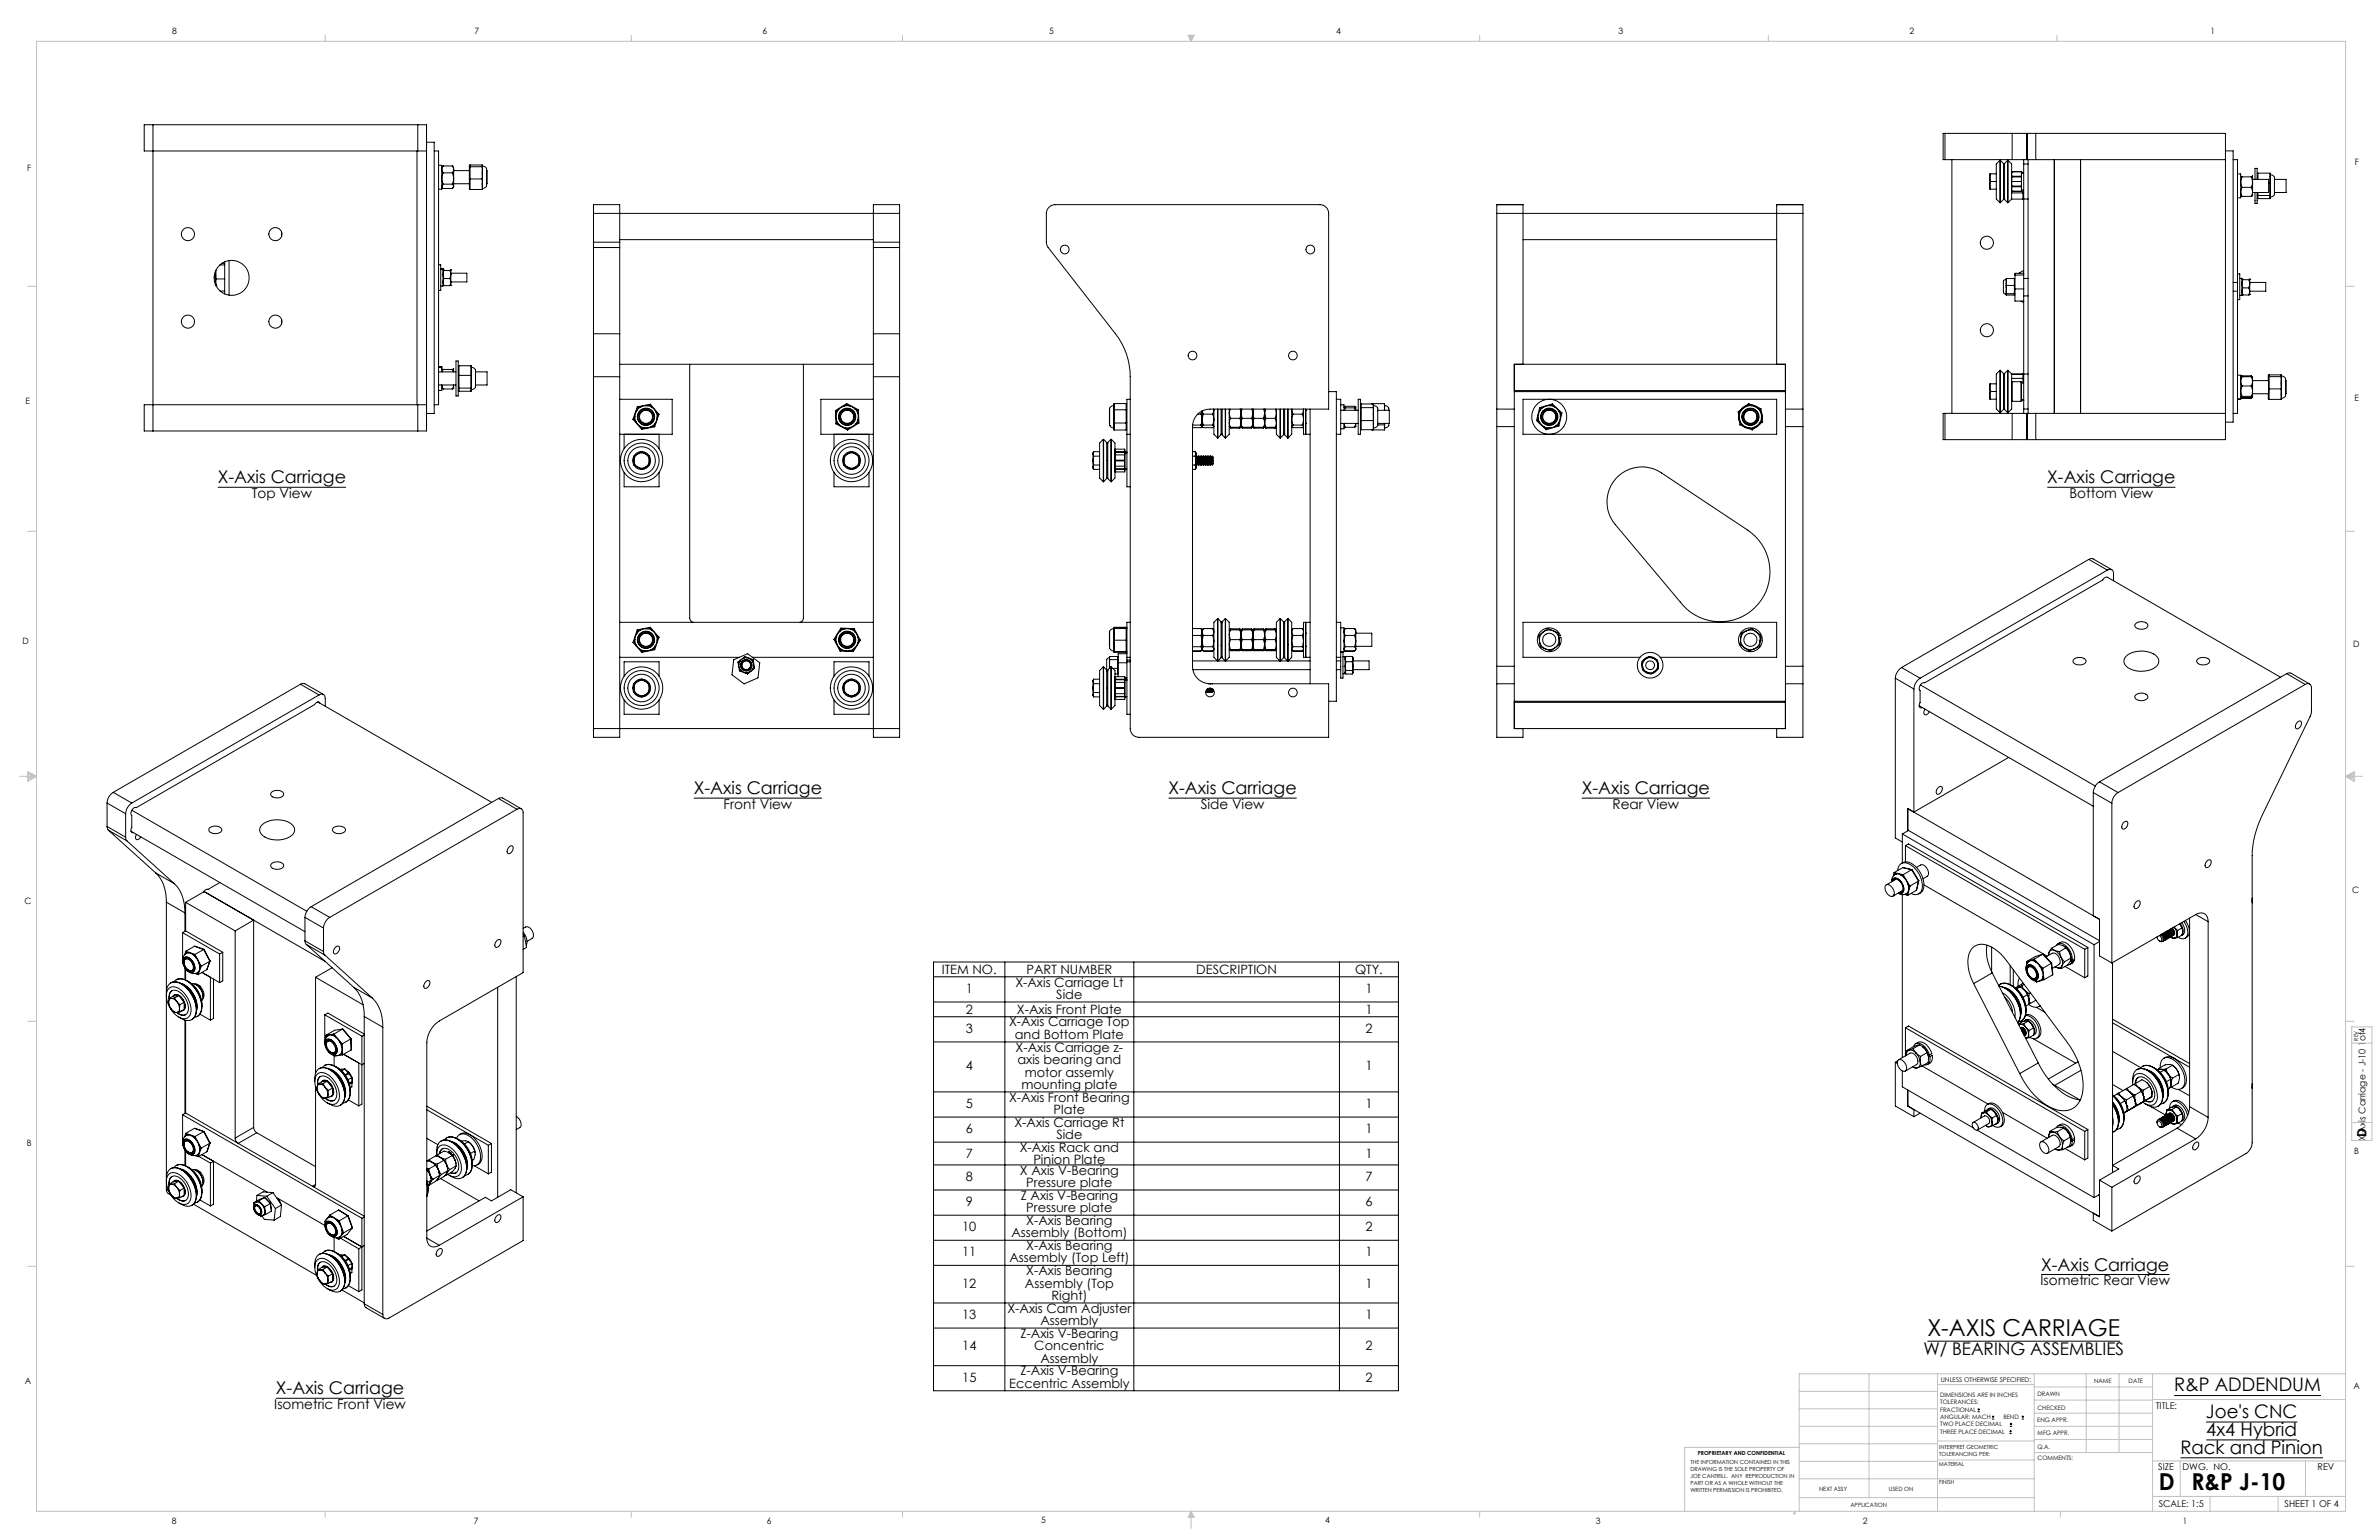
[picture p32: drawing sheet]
<svg xmlns="http://www.w3.org/2000/svg" width="864mm" height="559mm" viewBox="0 0 864 559" stroke-linecap="round" stroke-linejoin="round" font-family="sans-serif">
<defs><g id="words">
<g font-size="8.5">
<text x="699.7" y="484.8">X-AXIS CARRIAGE</text>
<text x="783.7" y="540.7">D</text>
<text x="795.6" y="540.7">R&amp;P J-10</text>
</g>
<g font-size="6.8">
<text x="789.2" y="504.9">R&amp;P ADDENDUM</text>
<text x="800.8" y="514.5">Joe's CNC</text>
<text x="800.9" y="521">4x4 Hybrid</text>
<text x="791.5" y="527.5">Rack and Pinion</text>
</g>
<g font-size="6.3">
<text x="79.1" y="175.4">X-Axis Carriage</text>
<text x="743.2" y="175.4">X-Axis Carriage</text>
<text x="251.9" y="288.2">X-Axis Carriage</text>
<text x="424.2" y="288.2">X-Axis Carriage</text>
<text x="574.2" y="288.2">X-Axis Carriage</text>
<text x="741" y="461.1">X-Axis Carriage</text>
<text x="698.2" y="491.6">W/ BEARING ASSEMBLIES</text>
<text x="100.2" y="506">X-Axis Carriage</text>
</g>
<g font-size="4.9">
<text x="91.4" y="180.7">Top View</text>
<text x="751.2" y="180.7">Bottom View</text>
<text x="262.7" y="293.5">Front View</text>
<text x="435.9" y="293.5">Side View</text>
<text x="585.4" y="293.5">Rear View</text>
<text x="740.7" y="466.3">Isometric Rear View</text>
<text x="99.6" y="511.2">Isometric Front View</text>
</g>
<g font-size="4.7">
<text x="341.9" y="353.4">ITEM NO.</text>
<text x="372.6" y="353.4">PART NUMBER</text>
<text x="434.3" y="353.4">DESCRIPTION</text>
<text x="491.9" y="353.4">QTY.</text>
<text x="368.6" y="358">X-Axis Carriage Lt</text>
<text x="350.5" y="360.2">1</text>
<text x="383.5" y="362.5">Side</text>
<text x="495.7" y="360.2">1</text>
<text x="350.6" y="367.9">2</text>
<text x="369.2" y="367.9">X-Axis Front Plate</text>
<text x="495.7" y="367.9">1</text>
<text x="350.6" y="374.7">3</text>
<text x="366.3" y="372.5">X-Axis Carriage Top</text>
<text x="368.4" y="377">and Bottom Plate</text>
<text x="495.7" y="374.7">2</text>
<text x="368.7" y="381.6">X-Axis Carriage z-</text>
<text x="350.6" y="388.4">4</text>
<text x="369.3" y="386.1">axis bearing and</text>
<text x="495.7" y="388.4">1</text>
<text x="370.8" y="395.2">mounting plate</text>
<text x="372" y="390.6">motor assemly</text>
<text x="350.6" y="402">5</text>
<text x="366.3" y="399.7">X-Axis Front Bearing</text>
<text x="495.7" y="402">1</text>
<text x="382.5" y="404.3">Plate</text>
<text x="350.6" y="411.1">6</text>
<text x="368.2" y="408.8">X-Axis Carriage Rt</text>
<text x="383.5" y="413.4">Side</text>
<text x="495.7" y="411.1">1</text>
<text x="859" y="412.4" transform="rotate(-90 859 412.4)">D</text>
<text x="370.2" y="418">X-Axis Rack and</text>
<text x="350.6" y="420.2">7</text>
<text x="375.1" y="422.5">Pinion Plate</text>
<text x="495.7" y="420.2">1</text>
<text x="350.6" y="428.5">8</text>
<text x="370.3" y="426.2">X Axis V-Bearing</text>
<text x="372.6" y="430.7">Pressure plate</text>
<text x="495.7" y="428.5">7</text>
<text x="350.6" y="437.6">9</text>
<text x="370.6" y="435.3">Z Axis V-Bearing</text>
<text x="495.7" y="437.6">6</text>
<text x="372.6" y="439.9">Pressure plate</text>
<text x="349.3" y="446.7">10</text>
<text x="367.1" y="449">Assembly (Bottom)</text>
<text x="372.5" y="444.4">X-Axis Bearing</text>
<text x="495.7" y="446.7">2</text>
<text x="349.3" y="455.8">11</text>
<text x="372.5" y="453.5">X-Axis Bearing</text>
<text x="495.7" y="455.8">1</text>
<text x="366.4" y="458.1">Assembly (Top Left)</text>
<text x="349.3" y="467.2">12</text>
<text x="372" y="467.2">Assembly (Top</text>
<text x="372.5" y="462.7">X-Axis Bearing</text>
<text x="495.7" y="467.2">1</text>
<text x="381.7" y="471.7">Right)</text>
<text x="349.3" y="478.6">13</text>
<text x="365.7" y="476.3">X-Axis Cam Adjuster</text>
<text x="495.7" y="478.6">1</text>
<text x="370.4" y="485.4">Z-Axis V-Bearing</text>
<text x="377.7" y="480.8">Assembly</text>
<text x="349.3" y="489.9">14</text>
<text x="375.5" y="489.9">Concentric</text>
<text x="495.7" y="489.9">2</text>
<text x="377.7" y="494.5">Assembly</text>
<text x="349.3" y="501.3">15</text>
<text x="366.4" y="503.6">Eccentric Assembly</text>
<text x="370.4" y="499">Z-Axis V-Bearing</text>
<text x="495.7" y="501.3">2</text>
</g>
<g font-size="3.4">
<text x="858.7" y="414.2" transform="rotate(-90 858.7 414.2)">X-Axis Carriage - J-10 1of4</text>
<text x="782.6" y="511.2">TITLE:</text>
<text x="783.5" y="533.3">SIZE</text>
<text x="792.3" y="533.3">DWG. NO.</text>
<text x="841.3" y="533.4">REV</text>
<text x="783.6" y="546.8">SCALE: 1:5</text>
<text x="829.3" y="546.8">SHEET 1 OF 4</text>
</g>
<g font-size="3.2">
<text x="62.5" y="12.4">8</text>
<text x="172.3" y="12.3">7</text>
<text x="276.8" y="12.4">6</text>
<text x="380.9" y="12.4">5</text>
<text x="485" y="12.3">4</text>
<text x="587.5" y="12.4">3</text>
<text x="693.2" y="12.4">2</text>
<text x="802.4" y="12.4">1</text>
<text x="854.9" y="59.8">F</text>
<text x="9.9" y="62">F</text>
<text x="9.3" y="146.5">E</text>
<text x="854.7" y="145.5">E</text>
<text x="8.2" y="233.6">D</text>
<text x="854.3" y="234.9">D</text>
<text x="8.9" y="328.1">C</text>
<text x="853.9" y="324.1">C</text>
<text x="9.7" y="415.8">B</text>
<text x="854.6" y="418.6">B</text>
<text x="9" y="502">A</text>
<text x="854.3" y="503.9">A</text>
<text x="62.3" y="552.9">8</text>
<text x="172" y="552.9">7</text>
<text x="278.3" y="552.9">6</text>
<text x="377.9" y="552.8">5</text>
<text x="481" y="552.8">4</text>
<text x="579.3" y="552.8">3</text>
<text x="676.2" y="552.9">2</text>
<text x="792.4" y="552.8">1</text>
</g>
<text font-size="2.4" x="704.5" y="501.3">UNLESS OTHERWISE SPECIFIED:</text>
<g font-size="2.2">
<text x="760.2" y="501.8">NAME</text>
<text x="772.7" y="501.8">DATE</text>
<text x="704.3" y="506.9">DIMENSIONS ARE IN INCHES</text>
<text x="704.3" y="509.6">TOLERANCES:</text>
<text x="739.6" y="506.6">DRAWN</text>
<text x="704.3" y="512.2">FRACTIONAL</text>
<text x="704.3" y="514.9">ANGULAR: MACH</text>
<text x="727.2" y="514.9">BEND</text>
<text x="739.6" y="511.5">CHECKED</text>
<text x="704.3" y="517.5">TWO PLACE DECIMAL</text>
<text x="704.3" y="520.2">THREE PLACE DECIMAL</text>
<text x="739.6" y="516.1">ENG APPR.</text>
<text x="739.7" y="520.9">MFG APPR.</text>
<text x="739.6" y="525.6">Q.A.</text>
<text x="739.7" y="529.8">COMMENTS:</text>
</g>
<g font-size="2.1">
<text x="660.3" y="540.9">NEXT ASSY</text>
<text x="685.6" y="540.9">USED ON</text>
<text x="671.7" y="546.7">APPLICATION</text>
</g>
<g font-size="2">
<text x="856" y="377.7" transform="rotate(-90 856 377.7)">REV</text>
<text x="704" y="525.8">INTERPRET GEOMETRIC</text>
<text x="613.6" y="531.3">THE INFORMATION CONTAINED IN THIS</text>
<text x="613.6" y="533.9">DRAWING IS THE SOLE PROPERTY OF</text>
<text x="616.3" y="528.1">PROPRIETARY AND CONFIDENTIAL</text>
<text x="703.9" y="531.8">MATERIAL</text>
<text x="704" y="528.3">TOLERANCING PER:</text>
<text x="613.6" y="536.4">JOE CANTRILL. ANY REPRODUCTION IN</text>
<text x="613.6" y="538.9">PART OR AS A WHOLE WITHOUT THE</text>
<text x="703.9" y="538.7">FINISH</text>
<text x="613.6" y="541.4">WRITTEN PERMISSION IS PROHIBITED.</text>
</g>
</g></defs>
<g fill="none" stroke="#000" stroke-width=".36">
<path d="M55.5 45.3h-3.1v9.5h99.3M55.5 45.3v111.1M55.5 45.3h96.2M151.4 54.8v92.1M151.7 45.3h3.1v111.1h-3.1M151.7 54.8h3.1M151.7 45.3v9.5M154.8 51.6h2.8v98.4h-2.8M157.6 54.8h1.6v92.1h-1.6M159.2 60h1.2v8.7h-1.2M170.6 59.9l-.2 .1v8.7l.2 .1M170.6 59.9v8.9"/>
<path d="M170.6 59.9h4.4M175 59.9v8.9M706 48.4h-.6v9.5h.6M706 57.9h24.4M706 48.4h24.4M706 48.4v9.5M708.6 57.9v92.1M726 58.2v15.4M726 58.2l-1.3 1.3v12.7l1.3 1.4M726 58.2h.1M726.1 58.2v15.4M726.1 58.2l1.2 1.1v13.1l-1.2 1.2"/>
<path d="M727.3 59.5h.4M728.8 58.2l-1.1 1.1v13.1l1.1 1.2M728.8 58.2v15.4M728.8 58.2h.1M728.9 58.2l1.3 1.3v12.7l-1.3 1.4M728.9 58.2v15.4M730.4 48.4h5.4M730.4 57.9h4.2M730.4 48.4v9.5M734.6 57.9v92.1M734.6 59.5h1.6M734.6 57.9h1.2"/>
<path d="M735.8 48.4h3.2M735.8 57.9h3.2M735.8 48.4v9.5M736.2 57.9v92.1M739 57.9h68.9M739 48.4v9.5M739 48.4h68.9v111.1h-68.9M745.7 57.9v92.1M755.3 57.9v92.1M807.9 54.8h2.7v98.4h-2.7M810.6 57.9h1.6v50.8M160.4 67.9l.2 .3"/>
<path d="M160.9 62.7l-.5 2.1 .5 2M160.9 60.2l-.2 .2a1.78 1.78 0 0 0 .2 2.3M160.9 66.8l-.5 .8 .5 .8h3.3l.5-.8M160.9 60.2l-.5 .5M160.9 62.7h3.3M160.9 66.8h3.3M160.9 60.2h3.3M164.2 62.7l.5 2.1M164.2 66.8l.5 .8M164.2 60.2l.5 1.3M164.2 60.2l.5 .5v.8M164.7 64.8l-.5 2"/>
<path d="M164.7 61.5l-.5 1.2M164.7 61.5v3.3M164.7 64.8v2.8M164.7 67.6l-.3 .6M164.7 66.7h5.7M164.7 61.9h5.7M170.4 60.6l4.6-.1 .2 .2M170.6 68.8h4.4M175.1 60.3h.5a1.38 1.38 0 0 1 1 1.9v4.1a1.5 1.5 0 0 1-1.5 2.1M175.2 64.9h-4.8M176.6 61.9v4.8M215.4 77.4v-3.1h9.6v13.6"/>
<path d="M215.4 77.4h111.2M215.4 77.4v10.5M326.6 77.4v-3.1h-9.6v13.6M326.6 77.4v10.5M380.8 75.2l1-.7 1.2-.2h96.1a3.2 3.2 0 0 1 3.2 3.1v71h-43.1a6.3 6.3 0 0 0-6.3 6.4v87a6.3 6.3 0 0 0 6.3 6.3h43.1v19.4h-68.8a3.2 3.2 0 0 1-3.2-3.1v-127.7a25.3 25.3 0 0 0-5.4-15.6l-24.7-31.7-.4-1.5v-10.5l.3-1.2zM543.3 77.4v-3.1h9.6v57.9M543.3 77.4h111.2M543.3 77.4v71M654.5 77.4v-3.1h-9.6v57.9M654.5 77.4v71M722.3 64.5v2.7M722.3 67.2v.6a.46 .46 0 0 0-.1 .5 .46 .46 0 0 0 .4 .4"/>
<path d="M722.3 67.2l.3 1.5M722.3 64.5l.3 1.4M722.6 65.9l-.3 1.3M722.6 63.1l-.3 1.4M722.6 63.1h-.3v1.4M722.6 63.1h2.1M722.6 65.9h2.1M722.6 68.7h2.1M726 73.6h.1M727.3 72.2h.4M728.8 73.6h.1M730.2 72.2h4.1"/>
<path d="M730.2 62.5h.1M730.2 69.3h.1M730.2 62.3h3.6v7.1h-3.6zM730.2 65.9h3.6M730.4 64h3.2v.2h-3.2zM730.4 67.5h3.2v.3h-3.2zM733.8 69.3h.1M733.8 62.5h.1M733.8 62.5v3.4M733.8 65.9v3.4M733.8 69h.8M733.8 62.7h.5"/>
<path d="M734.3 62.7l.3 .1h-.8M734.3 62.7v.1M734.3 69v3.2M734.6 69.9l-4.4 .1M734.6 72.1l-.3 .1M734.6 72.2h1.6M812.2 63.1h1.2v8.7h-1.2M813.4 63.9l.5 .3M813.4 71h.1M813.5 71l.4 .3M813.9 64.2l-.5 1.9 .5 1.9M813.9 68l-.1 .3a2.89 2.89 0 0 0 .1 3"/>
<path d="M813.9 64.2h3.3M813.9 68h3.3M813.9 71.3h3.3M817.2 64.2l.5 1.9M817.2 68l.5 1.6M817.6 63.9h.1M817.7 63.9h.1M817.7 65.1h5.8v4.7h-5.8M817.7 66.1l-.5 1.9M817.7 66.1v3.5M817.7 69.6l-.5 1.7M817.7 63.9l-.5 .3"/>
<path d="M817.7 63.9v2.2M817.7 69.6v1.4l-.5 .3M818.6 69.8v4h.8v-4M818.6 65.1v-4h.8v4M819.4 72l.2 .1M819.6 62.8h4.5M819.6 62.8v2.3M819.6 69.8v2.3M819.6 62.8l-.2 .1M819.6 72.1h4.5M823.5 66.3l.6 .1M824.1 62.8v8.7"/>
<path d="M824.1 62.8v9.3M824.1 63.4l.7 .1a1.48 1.48 0 0 1 .8 2.1v2.1a5 5 0 0 1-.2 3.3l-1.3 .5M824.1 70.7v.2h-4.7M824.1 71.5v.6M825.6 65.1h4.3v4.7h-4.3M78.2 98.4v4.9M78.4 98v5.6M79.8 96.1h1.8M80.6 95.5h1M81.6 95v11.7M83.1 94.5v12.6M102.2 84.2v1.6"/>
<path d="M159.2 96.1h.8v9.3h-.8M160 97.6h.8M160.8 97.9h.1M160.8 97.7v6.1h-.8M160.8 97.6h.1M160.8 98l.3 .1M160.9 97.8l-.1 .1M161.1 98.1a3.5 3.5 0 0 0 0 3M161.1 98.1h2.2M163.3 98.1l.4 1.5M163.7 97.9h.1M163.7 99.1h5.8v3.2h-5.8"/>
<path d="M163.7 99.6l-.4 1.5M163.7 99.6v2.8M163.7 98l-.4 .1M163.7 98v1.6M215.4 87.9v1.9M215.4 89.8h9.6M215.4 87.9h9.6M215.4 89.8v31.3M225 87.9v1.9M225 89.8v31.3M225 87h92M317 87.9v1.9"/>
<path d="M317 89.8v31.3M317 89.8h9.6M317 87.9h9.6M326.6 87.9v1.9M326.6 89.8v31.3M552.9 87h92M731.4 99.8h3.2M734.6 98.1l-1.7 1.1M734.6 99.2h-3.2v10.1h3.2M812.2 99.4h.8v9.3h-.8M77.8 100.2h.6M78.2 103.2h.1"/>
<path d="M78.4 103.6h.1M78.4 103.2h-.2M78.4 101.2h3.2M79.9 105.6h1.7M102.2 115.9v1.6M160.8 103.5h.1M160.8 103.5l.3 .1M161.1 101.1a2.77 2.77 0 0 0 0 2.5M161.1 101.1h2.2M161.1 103.6h2.2M163.3 101.1l.4 1.3M163.7 103.5h.1"/>
<path d="M163.7 102.4l-.4 1.2M163.7 102.4v1.1l-.4 .1M728.3 101.4l-.5 .1a1.02 1.02 0 0 0-.5 1.4v1.8a1.61 1.61 0 0 0 .2 1.8l.8 .3v.3M728.3 104.3v1.4M728.3 106.5v.3M728.3 101.8v1.2M728.3 106.4v.2M728.3 101.1v6M728.3 101.1v.2M728.3 101.1h2.9M728.3 107.1h2.9M731.2 101.1v6"/>
<path d="M731.2 101.1h.2M731.4 103.6h-3.1M731.4 106.5l-3.1 .1M731.4 107l-.2 .1M731.4 104.8h3.2M733.6 109.3l1 .5M734.6 107.4h1.6M734.6 101h1.6M810.6 105.7h1.6M810.6 102.5h1.6M812.2 108.7v41.3h-1.6M813 101h.8v6.2h-.8"/>
<path d="M813.8 106.9h.1M813.8 101.3h.1M813.8 101.3l.3 .2M813.9 106.9l.2 .1M814.1 101.5a3.6 3.6 0 0 0 0 3M814.1 104.5a2.77 2.77 0 0 0 0 2.5M814.1 101.5h2.3M814.1 104.5h2.3M814.1 107h2.3M816.4 101.5l.3 1.5M816.4 104.5l.3 1.2M816.7 106.9h.1"/>
<path d="M816.7 101.3h.1M816.7 102.5h5.8v3.2h-5.8M816.7 103l-.3 1.5M816.7 103v2.7M816.7 105.7l-.3 1.3M816.7 101.3l-.3 .2M816.7 101.3v1.7M816.7 106.8l-.3 .2M816.7 105.7v1.1M159.2 133l1.2 .1M159.2 139.7h6.3M159.2 134.9h6.3"/>
<path d="M159.2 133.1h1.2M159.2 133.3h1.2M160.4 133.3v1.6M160.4 139.7v2h-1.2M160.4 133.8l.5 .3M160.4 133.1v.2M160.4 139.7l.5 1.4M160.9 134.1l-.4 .8M160.9 134.1h3.3M164.2 134.1l.3 .8M164.6 133.7l.1 .1M164.6 139.7l-.4 1.4"/>
<path d="M164.7 133.8l-.5 .3M164.7 133.8v1.1M164.7 139.7v1.2l-.5 .2M165.5 131h.8v12.7h-.8zM166.3 136.2l4.8 .1M166.6 132.7v9.3M166.6 132.7h4.4M166.6 132.7l-.3 .1M171 132.7l.1 8.7M171 132.7v9.3M171.1 133.3l.7 .1a1.54 1.54 0 0 1 .8 2.1v4.1M172.6 139.6a1.44 1.44 0 0 1-1.5 1.8"/>
<path d="M172.6 134.9h4.2v4.8h-4.2M215.4 121.1v15.6M215.4 121.1h9.6M215.4 136.7h9.6M215.4 136.7v127.7M225 121.1v15.6M225 136.7v130.8h-9.6v-3.1M225 132.2h92M250.4 132.2v92.1l.4 1.1 .8 .4M291.6 132.2v92.1l-.2 .8-1 .7M317 121.1v15.6M317 136.7v130.8h9.6v-3.1"/>
<path d="M317 121.1h9.6M317 136.7h9.6M326.6 121.1v15.6M326.6 136.7v127.7M549.7 132.2h98.4v132.2h-98.4zM722.6 139.3l-.3 1.4M722.6 139.3h-.3v1.4M722.6 139.3h2.1M726 134.4v15.4M726 134.4l-1.3 1.3v12.7l1.3 1.4M726 134.4h.1M726.1 134.4v15.4"/>
<path d="M726.1 134.4l1.2 1.1v13.1l-1.2 1.2M727.3 135.7h.4M728.8 134.4v15.4M728.8 134.4l-1.1 1.1v13.1l1.1 1.2M728.8 134.4h.1M728.9 134.4l1.3 1.3v12.7l-1.3 1.4M728.9 134.4v15.4M730.2 135.7h4.1M730.2 137.3l4.4 .1M730.4 138.5v7.1M730.4 138.5l-.2 .2M730.4 138.5h3.2"/>
<path d="M733.6 138.5v7.1M733.8 139h.8M734.3 135.7v3.3M734.3 135.7l.3 .2M734.6 135.7h1.6M812.2 136.1h1.2v8.7h-1.2M813.9 136.7l-.1 .3a3 3 0 0 0 .1 3.1M813.9 136.7l-.4 .2M813.9 136.4l-.2 .4M813.9 136.4l-.5 .5M813.9 136.7h3.3M813.9 136.4h3.3"/>
<path d="M817.2 136.7l.5 1.7M817.2 136.7l.5 .2M817.2 136.4l.3 .4M817.2 136.4l.2 .2M817.5 136.6l.2 .3M817.7 138.1h5.8v4.8h-5.8M817.7 138.4l-.5 1.7M817.7 138.4v3.5M817.7 136.9v1.5M823.4 136.8l4.7-.1 .1 .2M823.7 136v8.9M823.7 136l-.3 .1v2"/>
<path d="M823.7 136h4.4M828.1 136l.1 .5M828.1 136v8.9M828.1 136.4l.5 .1a1.42 1.42 0 0 1 1.1 1.8v2.8a3.5 3.5 0 0 1-.3 2.9l-1.3 .5M828.1 136.5v8.4M829.7 138.1v4.8M55.5 156.4h96.2M151.7 146.9h-99.3v9.5h3.1M151.7 146.9h3.1M151.7 146.9v9.5M160.4 140.9l.5 .2M160.9 141.1h3.3"/>
<path d="M164.7 140.9h-.1M166.3 141.9l.3 .1M166.6 142h4.4M171.1 141.4l-.1 .6M171.1 140.6l-.1 .2h-4.7M225 144.9h19v12.7h-19M226.6 157.6v5.2M229.8 152.2l3.1 3.6M230.1 152.1l.7 .8M230.1 152.1l-.3 .1M230.5 151.1l.3 1.8M230.5 151.1l-.4 1"/>
<path d="M230.8 152.9l1.5 1.8M231.2 148.9l-.7 2.2M231.4 147.6l.2 .2M231.4 147.6l-1.6 4.6M231.6 147.8l-.4 1.1M232.3 154.7l1.8 .6M232.3 154.7l.7 .8M232.7 147.6l-1.5 1.3M232.7 147.6l-1.1 .2M233 155.5l-.1 .3M234.1 155.3l-1.1 .2M234.9 147.2l-2.2 .4"/>
<path d="M234.9 147.2l1.8 .6M236 147l.7 .8M236 147l-1.1 .2M236.1 146.7l-.1 .3M236.1 146.7l3.1 3.6M236.1 146.7l-4.7 .9M236.4 154.8l-2.3 .5M236.7 147.8l1.5 1.7M237.5 154.6l-1.1 .2M237.5 154.6l.2 .3M237.7 154.9l-4.8 .9M237.8 153.6l-1.4 1.2"/>
<path d="M237.8 153.6l-.3 1M238.2 149.5l.3 1.9M238.2 149.5l.7 .9M238.5 152l-.7 1.6M238.5 151.4l-.1 .6M238.9 150.4l-.4 1M239.2 150.3l-.3 .1M239.2 150.3l-1.5 4.6M239.3 157.6v5.2M302.8 157.6v5.2M303.3 149l.2 4.8M303.3 149l.3 .2"/>
<path d="M303.5 153.8l4.2 2.2M303.6 149.2v1M303.6 150.2l.1 2.3M303.7 152.5l1 1.6M303.7 152.5v1.1M303.7 153.6l-.2 .2M303.7 153.6l1 .5M304.5 148.6l-.9 1.6M304.5 148.6l-.9 .6M304.7 154.1l2 1.1M306.4 147.4l-1.9 1.2M306.7 155.2l1 .5"/>
<path d="M307.3 146.4l.1 .4M307.3 146.4l4.3 2.3M307.3 146.4l-4 2.6M307.4 146.8l.9 .5M307.4 146.8l-1 .6M307.7 155.7v.3M308.3 147.3l-1.9 .1M308.3 147.3l2 1M308.6 155.1l-1.9 .1M308.6 155.1l-.9 .6M310.3 148.3l1.1 1.7M310.3 148.3l1 .6"/>
<path d="M310.6 153.9l-2 1.2M311.3 148.9l.1 1.1M311.4 150v2.2M311.4 152.2l-.8 1.7M311.4 152.2l.1 1.2M311.5 153.4l.3 .1M311.5 153.4l-.9 .5M311.6 148.7l-.3 .2M311.6 148.7l.2 4.8M311.8 153.5l-4.1 2.5M315.5 157.6v5.2M317 144.9h-19v12.7h19"/>
<path d="M400.5 159.4v15.4M400.5 159.4l-1.3 1.4v12.7l1.3 1.3M400.5 159.4h.1M400.6 159.4v15.4M400.6 159.4l1.1 1.2v13l-1.1 1.2M402.7 148.9v4.7M402.7 153.6h.1M402.7 148.9h.1M402.8 154.4l.6 .6 .9 .3M402.8 154.4h.1M403.3 159.4l-1.2 1.2v13l1.2 1.2M403.3 159.4v15.4"/>
<path d="M403.3 159.4h.1M403.4 159.4v15.4M403.4 159.4l1.3 1.4v12.7l-1.3 1.3M404.3 147.2l-.7 .1a1.54 1.54 0 0 0-.8 2.1v5M404.3 153.4h4.8M404.4 146.4v9.6M404.4 156h4.4M404.4 146.4h4.4M408.8 146.4v9.6M408.8 146.4l.3 .1M409.1 157.6h1.2M409.1 148.7l-4.8 .2"/>
<path d="M409.1 155.9l-.3 .1M410.3 144.9h-1.2v31.7h1.2M432.9 154.2h3M434.8 150.3h1.1M435.9 150.3l.5 2M435.9 154.2l.5 .5M436.3 149.3l-.4 1M436.4 152.3l.5 1.9M436.4 149.1v3.2M436.4 152.3v2.4M436.4 154.7l.5 .5h3.3l.3-.3M436.4 152.3l-.5 1.9"/>
<path d="M436.4 154.7l-.5 .5h-3M436.4 154.7v.1M436.4 154.8l.1 .1M436.4 154.8l-.1 .1M436.5 149.2l.4 1.1M436.9 150.3l-.5 2M436.9 154.2l-.5 .5M436.9 150.3h3.3M436.9 154.2h3.3M440.2 150.3l.5 2-.5 1.9M440.2 154.2l.5 .5M440.6 148.4l-.4 1.9"/>
<path d="M440.7 148.4v9.2l1.3 1.3M440.7 154.8l-.1 .1M442 148.4v10.5M442 158.9h.1M442.1 148.4v10.5M443.3 157.6h.4M443.3 148.4v9.4l-1.2 1.1M443.7 148.4v9.4l1.1 1.1M444.8 148.4v10.5M444.8 158.9h.1M444.9 148.4v10.5M446.2 154.8l.5 .2"/>
<path d="M446.2 148.4v9.2l-1.3 1.3M446.2 154.8l.5 .6M446.4 154.9l.3 .5M446.5 148.4a3.7 3.7 0 0 0 .2 3.4M446.7 151.8a2.91 2.91 0 0 0 0 3.2M446.7 155h3.3M446.7 151.8h3.3M446.7 155.4h3.3M450 151.8l.5 1.6M450 155.4l.5-.6 .5 .6M450.2 148.4l.3 1.5M450.3 154.9l-.3 .5"/>
<path d="M450.5 153.4l.5 1.6M450.5 149.9l.5 1.9M450.5 149.9v3.5M450.5 148.4v1.5M450.5 154.8l.5 .2M450.5 153.4v1.4M450.5 153.4l-.5 1.6M450.5 149.9l-.5 1.9M450.5 154.8l-.5 .2M450.7 154.9l.3 .5M450.8 148.4l-.3 1.5M451 151.8l-.5 1.6"/>
<path d="M451 155h3.3M451 151.8h3.3M451 155.4h3.3M454.3 151.8l.5 1.6M454.3 155.4l.5-.6 .5 .6M454.5 148.4l.3 1.5M454.6 154.9l-.3 .5M454.8 153.4l.5 1.6M454.8 149.9l.5 1.9M454.8 149.9v3.5M454.8 148.4v1.5M454.8 154.8l.5 .2"/>
<path d="M454.8 153.4v1.4M454.8 153.4l-.5 1.6M454.8 149.9l-.5 1.9M454.8 154.8l-.5 .2M455 154.9l.3 .5M455.1 148.4l-.3 1.5M455.3 151.8l-.5 1.6M455.3 155h3.3M455.3 151.8h3.3M455.3 155.4h3.3M458.6 151.8l.5 1.6M458.6 155.4l.5-.6 .5 .6"/>
<path d="M458.8 148.4l.3 1.5M458.9 154.9l-.3 .5M459.1 153.4l.5 1.6M459.1 149.9l.5 1.9M459.1 149.9v3.5M459.1 148.4v1.5M459.1 154.8l.5 .2M459.1 153.4v1.4M459.1 153.4l-.5 1.6M459.1 149.9l-.5 1.9M459.1 154.8l-.5 .2M459.3 154.9l.3 .5"/>
<path d="M459.4 148.4l-.3 1.5M459.6 151.8l-.5 1.6M459.6 155h3.3M459.6 151.8h3.3M459.6 155.4h3.3M462.9 151.8a3.1 3.1 0 0 1 0 3.2M463.1 148.4a4 4 0 0 1-.2 3.4M463.2 154.9l-.3 .5M463.3 154.8l-.4 .2M463.3 148.4v9.2l1.4 1.3M463.3 154.8l-.4 .6M464.7 148.4v10.5"/>
<path d="M464.7 158.9h.1M464.8 148.4v10.5M465.9 157.6h.4M465.9 148.4v9.4l-1.1 1.1M466.3 148.4v9.4l1.2 1.1M467.5 148.4v10.5M467.5 158.9h.1M467.6 148.4v10.5M468.9 154.8l.5 .4h3.3l.5-.4M468.9 148.4v9.2l-1.3 1.3M469 148.4l.4 1.9M469.4 150.3l-.5 2 .5 1.9"/>
<path d="M469.4 154.2l-.5 .5M469.4 150.3h3.3M469.4 154.2h3.3M472.7 150.3l.5 2-.5 1.9M472.7 154.2l.5 .5M473.1 148.4l-.4 1.9M473.2 148.4v9.2h2.4M474 153.6h.1M474 148.9h.1M474 148.4v9.2zM475.6 148.4v99.7M482.3 142.1h2.8v112.4h-2.8"/>
<path d="M485.1 144.9h1.6v12.7h-1.6M486.7 146.9h1.2v2M486.7 153.6h6.3M486.7 148.9h6.3M487.9 154.8l.5 .2M488.4 155l-.5-1.4v2h-1.2M488.4 148l-.3 .9M488.4 155h3.3M488.4 148h3.3M491.7 148l.2 .9M492.1 153.6l.1 1.2-.5 .2zM492.2 147.7l-.5 .3"/>
<path d="M492.2 147.7v1.2M492.2 147.7l-.5-.3h-3.3l-.5 .3 .5 .3M493 144.9h.9v12.7h-.9zM493.9 148l4.6-.1 .1 .3M493.9 155.8l.2 .1M494.1 146.6v9.3M494.1 155.9h4.4M494.1 146.6h4.4M494.1 146.6l-.2 .1M497.9 155.9l.3 .1M498.2 156h4.4M498.2 146.5h4.4"/>
<path d="M498.2 146.5l-.3 .1M498.2 146.5v.1M498.2 155.9v.1M498.5 146.6l.1 .6M498.5 146.6v9.3M498.6 147.2h.5a1.71 1.71 0 0 1 1 2.5v2.2a3.6 3.6 0 0 1-.2 2.9l-1.3 .5M498.6 147.2l-.1 8.7M498.6 152.5l-4.7 .1M500.1 148.9h4.2v4.7h-4.2M502.6 146.5v2.3M502.6 146.5v2.4M502.6 153.6v2.4"/>
<path d="M502.6 147.2l.7 .1a1.22 1.22 0 0 1 .9 1.6M502.6 153.6v1.7M502.6 148.8v.1M502.6 155.3v.7M502.6 154l-2.5 .2M504.2 153.6a1.41 1.41 0 0 1-1.6 1.7M543.3 148.4v6.4M543.3 148.4h6.4M543.3 154.8v87M543.3 154.8h6.4M549.7 142.1h98.4M549.7 141.7h98.4"/>
<path d="M552.9 144.9h92v12.7h-92zM557.8 152.6l3.5 3.3M558.1 152.5l-.3 .1M558.1 152.5l.8 .8M558.3 151.4l.6 1.9M558.3 151.4l-.2 1.1M558.9 149.2l-.6 2.2M558.9 153.3l1.6 1.5M558.9 147.9l-1.1 4.7M558.9 147.9l.3 .3M559.2 148.2l-.3 1M560.2 147.8l-1.3 1.4"/>
<path d="M560.2 147.8l-1 .4M560.5 154.8l1.9 .5M560.5 154.8l.8 .8M561.3 155.6v.3M562.4 147.2l-2.2 .6M562.4 147.2l1.8 .4M562.4 155.3l-1.1 .3M563.4 146.9l.8 .7M563.4 146.9l-1 .3M563.5 146.6l-.1 .3M563.5 146.6l3.5 3.3M563.5 146.6l-4.6 1.3"/>
<path d="M564.2 147.6l1.7 1.6M564.6 154.7l-2.2 .6M565.6 154.3l.3 .3M565.6 154.3l-1 .4M565.9 149.2l.5 1.9M565.9 153.2l-1.3 1.5M565.9 153.2l-.3 1.1M565.9 149.2l.8 .8M565.9 154.6l-4.6 1.3M566.4 151.1l-.5 2.1M566.7 150l-.3 1.1M567 149.9l-.3 .1"/>
<path d="M567 149.9l-1.1 4.7M631 149.4l.6 4.8M631 149.4l.3 .1M631.1 150.6l.3 2.4M631.3 149.5l.1 1.1M631.4 150.6l.3 2.3M631.6 154.2l4.5 1.8M631.7 152.9l1.2 1.5M631.7 152.9l.2 1.1M631.9 154l-.3 .2M631.9 154l1 .4M632.1 148.8l-.7 1.8"/>
<path d="M632.1 148.8l-.8 .7M632.7 154.6l1.2 .7 1.1 .2M632.9 154.4l1.5 .8M633.8 147.2l-1.9 1.5M633.9 147.5l-1.8 1.3M634.4 155.1l.6 .2M634.8 146.5v.3M634.8 146.5l4.4 1.8M634.8 146.5l-3.8 2.9M634.8 146.8l1 .4M634.8 146.8l-.9 .7M635 155.3l1 .4"/>
<path d="M635.8 147.2l-1.9 .3M635.8 147.2l2.1 .9M635.9 146.9l2.2 .9M636 155.7l.1 .3M636.9 155l-1.9 .3M636.9 155l-.9 .7M637.9 148.1l1.2 1.5M637.9 148.1l1.1 .4M638.7 153.6l-1.8 1.4M638.9 153.8l-1.9 1.5M639 148.5l.1 1.1M639.1 149.6l.3 2.2"/>
<path d="M639.2 148.3l-.2 .2M639.2 148.3l.7 4.8M639.4 149.5l.3 2.4M639.4 151.8l-.7 1.8M639.4 151.8l.2 1.2M639.6 153l.3 .1M639.6 153l-.9 .6M639.7 151.8v.1M639.9 153.1l-3.8 2.9M648.1 148.4h6.4M648.1 154.8h6.4M654.5 148.4v6.4"/>
<path d="M654.5 154.8v87M706 150h-.6v9.5h.6M706 150h24.4M706 150v9.5M706 159.5h24.4M722.3 140.7v2.7M722.3 143.4v.6a.46 .46 0 0 0-.1 .5 .46 .46 0 0 0 .4 .4M722.3 140.7l.3 1.4M722.3 143.4l.3 1.5M722.6 142.1l-.3 1.3M722.6 144.9h2.1M722.6 142.1h2.1"/>
<path d="M726 149.8h.1M727.3 148.4h.4M728.8 149.8h.1M730.2 145.5l.2 .1M730.4 159.5h5.4M730.4 150h4.2M730.4 145.6h3.2M730.4 150v9.5M734.3 145.2h.1M734.4 145.2h-.1M734.6 145.2h-.8M734.6 148.4h1.6"/>
<path d="M734.6 150h1.2M735.8 159.5h3.2M735.8 150h3.2M735.8 150v9.5M739 150h68.9M739 150v9.5M813.9 140.1l-.5 1.8 .5 1.9M813.9 143.8l-.5 .2 .2 .3M813.9 140.1h3.3M813.9 143.8h3.3M817.2 140.1l.5 1.8M817.2 143.8l.5 .2"/>
<path d="M817.6 144.1l-.4 .5h-3.3l-.3-.5M817.7 141.9l-.5 1.9M817.7 141.9v2.1M817.7 144l-.5 .3-3.7-.2M817.7 144l-.2 .3M823.4 142.9v1.9l.3 .1M823.7 144.9h4.4M828.2 141.1h-4.7M79.1 176.8h46.5M226.6 171.4v5.2h12.7v-5.2M230.1 167.1a2.85 2.85 0 0 0 1.4 2.4M230.1 167.1v1.6l1.4 .8"/>
<path d="M231.5 164.7a2.7 2.7 0 0 1 2.8 0M231.5 164.7l1.4-.8 1.4 .8M231.5 164.7a2.85 2.85 0 0 0-1.4 2.4M231.5 164.7l-1.4 .8v1.6M231.5 169.5a2.7 2.7 0 0 0 2.8 0M231.5 169.5l1.4 .8 1.4-.8M234.3 164.7a2.71 2.71 0 0 1 1.4 2.4M234.3 164.7l1.4 .8v1.6M235.7 167.1a2.71 2.71 0 0 1-1.4 2.4M235.7 167.1v1.6l-1.4 .8M302.8 171.4v5.2h12.7v-5.2M306.3 167.1v1.6l1.4 .8"/>
<path d="M306.3 167.1a2.85 2.85 0 0 0 1.4 2.4M307.7 169.5l1.4 .8 1.4-.8M307.7 169.5a2.7 2.7 0 0 0 2.8 0M307.7 164.7a2.85 2.85 0 0 0-1.4 2.4M307.7 164.7l-1.4 .8v1.6M307.7 164.7a2.7 2.7 0 0 1 2.8 0M307.7 164.7l1.4-.8 1.4 .8M310.5 164.7a2.71 2.71 0 0 1 1.4 2.4M310.5 164.7l1.4 .8v1.6M311.9 167.1a2.71 2.71 0 0 1-1.4 2.4M311.9 167.1v1.6l-1.4 .8M396.8 167.1l.2 1.6"/>
<path d="M396.8 167.1v2.4M396.8 164.7v2.4M396.8 169.5l.2 .8M396.8 164.7l.2 .8M397 168.7l-.2 .8M397 165.5l-.2 1.6M397 163.9l-.2 .8M397 168.7h2.2M397 165.5h2.2M397 163.9h2.2M397 170.3h2.2M400.5 174.8h.1"/>
<path d="M401.7 160.8h.4M401.7 173.5h.4M403.3 174.8h.1M404.7 163.7h.1M404.7 170.5h.1M404.7 163h3.6v8.2h-3.6zM404.7 169.2h3.6M404.7 165.1h3.6M404.9 170.1l3.2 .2zM404.9 163.9l3.2 .2zM404.9 167h3.2v.3h-3.2zM408.3 170.5h.1"/>
<path d="M408.3 163.7h.1M408.3 163.7v6.8M408.3 164h.8M408.3 170.2h.8M408.3 164.2h.8M408.3 164.4h.8M432.9 168.7h.9M432.9 165.5h.9M432.9 163.9h.9M432.9 170.3h.9M433.8 163.9l.4 .8M433.8 168.7l.4 .8"/>
<path d="M433.8 165.5l.4 1.6M434.2 164.7l-.4 .8M434.2 167.1l-.4 1.6M434.2 167.1v2.4M434.2 164.7v2.4M434.2 169.5l-.4 .8M434.2 168.5l.1 .2M434.3 165.5v3.2M434.3 168.7h.1M434.3 165.5h.1M434.3 165.5l-.1 .3M434.4 165.5v3.2"/>
<path d="M434.4 165.5l.3 .4M434.7 165.9v2.4M434.7 168.3l.3 .4M434.7 168.3l-.3 .4M435 165.5v3.2M435 168.7h.1M435 165.5h.1M435 165.5l-.3 .4M435.1 165.5v3.2M435.1 165.5l.3 .4M435.4 165.9v2.4M435.4 168.3l.2 .4"/>
<path d="M435.4 168.3l-.3 .4M435.6 165.5v3.2M435.6 168.7h.1M435.6 165.5h.1M435.6 165.5l-.2 .4M435.7 165.5v3.2M435.7 165.5l.3 .4M436 165.9v2.4M436 168.3l-.3 .4M436 168.3l.2 .4M436.2 165.5v3.2M436.2 168.7h.2"/>
<path d="M436.2 165.5h.2M436.2 165.5l-.2 .4M436.4 165.5v3.2M436.4 165.5l.2 .4M436.6 165.9v2.4M436.6 168.3l-.2 .4M436.6 168.3l.3 .4M436.9 165.5v3.2M436.9 168.7h.1M436.9 165.5h.1M436.9 165.5l-.3 .4M437 165.5v3.2"/>
<path d="M437 165.5l.3 .4M437.3 165.9v2.4M437.3 168.3l-.3 .4M437.3 168.3l.2 .4M437.5 165.5v3.2M437.5 168.7h.1M437.5 165.5h.1M437.5 165.5l-.2 .4M437.6 165.5v3.2M437.6 165.5l.3 .4M437.9 165.9v2.4M437.9 168.3l-.3 .4"/>
<path d="M437.9 168.3l.3 .4M438.2 165.5v3.2M438.2 168.7h.1M438.2 165.5h.1M438.2 165.5l-.3 .4M438.3 165.5v3.2M438.3 165.5l.2 .4M438.5 165.9v2.4M438.5 168.3l.3 .4M438.5 168.3l-.2 .4M438.8 165.5v3.2M438.8 168.7h.1"/>
<path d="M438.8 165.5h.1M438.8 165.5l-.3 .4M438.9 165.5v3.2M438.9 165.5l.3 .4M439.2 165.9v2.4M439.2 168.3l.2 .4M439.2 168.3l-.3 .4M439.4 165.5v3.2M439.4 168.7h.1M439.4 165.5h.1M439.4 165.5l-.2 .4M439.5 165.5v3.2"/>
<path d="M439.5 165.5l.3 .4M439.8 165.9v2.4M439.8 168.3l-.3 .4M439.8 168.3l.3 .4M440.1 165.5l.3 .4v2.4l-.3 .4M440.1 165.5v3.2M440.1 165.5l-.3 .4M587.7 172.5a12.7 12.7 0 0 1 15.5-.9l31.2 20.8a18.1 18.1 0 0 1 3.2 27.5 18.1 18.1 0 0 1-27.6-1.5l-23.7-28.1a12.7 12.7 0 0 1 1.4-17.8zM743.2 176.8h46.5M758.3 203l.8-.3 .7 .1 6.8 3.9M758.3 203l6.7 3.9M758.3 203l-68 39.2"/>
<path d="M765 206.9a1.36 1.36 0 0 1 1.6-.2 1.36 1.36 0 0 1 .6 1.5v2.5M765 206.9l-68 39.2M225 225.8h92M225 238.5h43.4M229.8 233.1l3.2 3.6M230.1 233l-.3 .1M230.1 233l.7 .9M230.5 232l.3 1.9M230.5 232l-.4 1M230.8 233.9l1.5 1.7M231.2 229.8l-.7 2.2M231.3 228.6l.2 .2"/>
<path d="M231.3 228.6l-1.5 4.5M231.5 228.8l-.3 1M232.3 235.6l1.9 .6M232.3 235.6l.8 .8M232.6 228.6l-1.4 1.2M232.6 228.6l-1.1 .2M233.1 236.4l-.1 .3M234.2 236.2l-1.1 .2M234.8 228.1l-2.2 .5M234.8 228.1l1.9 .6M235.9 227.9l.8 .8M235.9 227.9l-1.1 .2"/>
<path d="M236 227.6l-.1 .3M236 227.6l3.2 3.6M236 227.6l-4.7 1M236.4 235.7l-2.2 .5M236.7 228.7l1.5 1.7M237.5 235.5l-1.1 .2M237.5 235.5l.2 .3M237.7 235.8l-4.7 .9M237.8 234.5l-1.4 1.2M237.8 234.5l-.3 1M238.2 230.4l.3 1.9M238.2 230.4l.7 .9"/>
<path d="M238.5 232.3l-.7 2.2M238.9 231.3l-.4 1M239.2 231.2l-.3 .1M239.2 231.2l-1.5 4.6M266.3 239.4l5.1-2.2 4.4 3.3-.6 5.5-5.1 2.1-4.4-3.2zM268.7 239.9l-.5 1.2M268.7 239.9l-.6 .4M269.8 238.9l-1.1 1M270.4 238.2v.2M270.4 238.2l3 1.2M270.4 238.2l-2.5 2M270.4 238.4l.7 .3"/>
<path d="M270.4 238.4l-.6 .5M271.1 238.7l-1.3 .2M271.1 238.7l1.4 .6M272.5 239.3l.8 .9M272.5 239.3l.7 .2M273.1 238.5h43.9M273.2 239.5l.1 .7M273.4 239.4l-.2 .1M273.4 239.4l.5 3.1M302.7 232l2.3 4.3M302.7 232h.3M303 232l.6 1"/>
<path d="M303.6 233l1 2M303.6 231.1v1.9M303.6 231.1l-.6 .9M304.6 235l1.6 1M304.6 235l.6 1M304.8 229.1l-1.2 2M305 236.3l4.8 .1M305.2 236h1M305.2 236l-.2 .3M305.3 227.9l-2.6 4.1M305.3 227.9l.1 .3M305.3 227.9l4.8 .2"/>
<path d="M305.4 228.2l-.6 .9M305.4 228.2h1.1M306.3 236l1.6 .2M306.5 228.2l-1.7 .9M306.5 228.2l2.3 .1M308.5 236.1h-.6M308.5 236.1h1.1M308.8 228.3l1.6 1M308.8 228.3l1.1 .1M309.6 236.1l.2 .3M309.9 228.4l.5 .9M310.1 228.1l-.2 .3"/>
<path d="M310.1 228.1l2.2 4.2M310.2 235.2l-1.7 .9M310.2 235.2l-.6 .9M310.4 229.3l1.1 2M311.4 233.3l-1.2 1.9M311.5 231.3l-.1 2M311.5 231.3l.5 1M312 232.3l-.6 1M312 232.3h.3M312.3 232.3l-2.5 4.1M402.7 239.3v-.6l-.6 .2a1.11 1.11 0 0 0-.4 1.4v2.8M402.7 229.8v4.7"/>
<path d="M402.7 234.5h.1M402.7 229.8h.1M402.8 238.2l-.1 4.3M402.8 238.2h2.9M402.8 238.2l-.1 .2M404.3 232.3h4.8M404.3 236.2l.1 .5M404.4 228.1l-.7 .1a1.44 1.44 0 0 0-.9 2v4.1a1.49 1.49 0 0 0 1.6 1.9M404.4 236.7h4.4M404.4 228.1l4.7 .1M404.4 227.6v9.1M404.4 227.6l-.1 .5"/>
<path d="M404.4 228.1l-.1 .3M404.4 227.6h4.4M405.7 238.2v6.3M405.7 238.2l.2 .1M405.9 239.4l-3.2 .1M408.8 227.6v9.1M408.8 227.6l.3 .1M409.1 228l-4.7-.1-.1 .3 .1 8.2 4.7-.1M409.1 238.5h1.2M409.1 239.5h1.2M409.1 237.2h-3.2v8.3M409.1 236.6l-.3 .1"/>
<path d="M410.3 225.8h-1.2v33.4h1.2M432.9 239.8h42.7M432.9 228.1h3M432.9 230.6h3M432.9 234.7h3M435.9 228.1l.5 1.2M435.9 230.6l.5 2M435.9 234.7l.5 .7M435.9 228.1l.5 .5M436.4 229.3l-.5 1.3M436.4 229.3v3.3M436.4 232.6l-.5 2.1"/>
<path d="M436.4 232.6v2.8M436.4 235.4l-.5 .9h-3M436.4 228.6v.7M436.4 229.3l.5 1.3M436.4 232.6l.5 2.1M436.7 236l-.3-.3-.3 .4M436.7 236v.1M436.9 228.1l-.5 1.2M436.9 230.6l-.5 2M436.9 234.7l-.5 .7M436.9 228.1l-.5 .5M436.9 228.1h3.3"/>
<path d="M436.9 230.6h3.3M436.9 234.7h3.3M440.2 228.1l.1 .2a1.91 1.91 0 0 1-.1 2.3M440.2 230.6a4.8 4.8 0 0 1 0 4.1M440.2 234.7l.5 .7-.5 .9h-3.3l-.5-.9M440.2 228.1l.5 .5M440.7 235.7l-.3 .4M442 224.5v15.4l-1.3-1.4v-12.7zM442 224.5h.1M442.1 224.5l1.2 1.1v13.1l-1.2 1.2zM443.3 238.5l.1-.2 .3 .2M443.3 225.8h.4"/>
<path d="M444.8 224.5v15.4l-1.1-1.2v-13.1zM444.8 224.5h.1M444.9 224.5l1.3 1.3v12.7l-1.3 1.4zM446.2 235.7l.5 .4h3.3l.5-.3M446.2 235.7h4.3M446.7 228.2l-.5 .4h.5M446.7 228.6l-.5 1.7 .5 1.8M446.7 232.1a3.5 3.5 0 0 0 0 3.6M446.7 235.7h-.5M446.7 228.2l-.2 .4M446.7 228.2h3.3M446.7 232.1h3.3"/>
<path d="M446.7 228.6h3.3M446.7 235.7h3.3M450 228.2l.5 .4M450 228.6l.5 1.7M450 232.1l.5 1.8M450 228.6h.5M450 235.7h.5M450 228.2l.2 .4M450.5 230.3l-.5 1.8M450.5 230.3v3.6M450.5 233.9l-.5 1.8M450.5 228.6v1.7"/>
<path d="M450.5 233.9v1.8M450.5 230.3l.5 1.8M450.5 233.9l.5 1.8M450.5 235.7h4.3M450.5 235.7l-.1 .1M450.5 235.7l.1 .1M451 228.2l-.5 .4M451 228.6l-.5 1.7M451 232.1l-.5 1.8M451 228.6h-.5M451 235.7h-.5M451 228.2h3.3"/>
<path d="M451 228.2l-.2 .4M451 232.1h3.3M451 228.6h3.3M451 235.7h3.3M454.3 228.2l.5 .4M454.3 228.6l.5 1.7M454.3 232.1l.5 1.8M454.3 228.6h.5M454.3 235.7h.5M454.3 228.2l.2 .4M454.7 235.8l-.4 .3h-3.3l-.4-.3M454.8 230.3l-.5 1.8"/>
<path d="M454.8 230.3v3.6M454.8 233.9l-.5 1.8M454.8 228.6v1.7M454.8 233.9v1.8M454.8 230.3l.5 1.8M454.8 233.9l.5 1.8M454.8 235.7h4.3M454.8 235.7l-.1 .1M454.8 235.7l.1 .1M455.3 228.2l-.5 .4M455.3 228.6l-.5 1.7M455.3 232.1l-.5 1.8"/>
<path d="M455.3 228.6h-.5M455.3 235.7h-.5M455.3 228.2h3.3M455.3 228.2l-.2 .4M455.3 232.1h3.3M455.3 228.6h3.3M455.3 235.7h3.3M458.6 228.2l.5 .4M458.6 228.6l.5 1.7M458.6 232.1l.5 1.8M458.6 228.6h.5M458.6 235.7h.5"/>
<path d="M458.6 228.2l.2 .4M459 235.8l-.4 .3h-3.3l-.4-.3M459.1 230.3l-.5 1.8M459.1 230.3v3.6M459.1 233.9l-.5 1.8M459.1 228.6v1.7M459.1 233.9v1.8M459.1 230.3l.5 1.8M459.1 233.9l.5 1.8M459.1 235.7h4.2M459.1 235.7l-.1 .1M459.1 235.7l.1 .1"/>
<path d="M459.1 235.8l.5 .3h3.3l.3-.3M459.6 228.2l-.5 .4M459.6 228.6l-.5 1.7M459.6 232.1l-.5 1.8M459.6 228.6h-.5M459.6 235.7h-.5M459.6 228.2h3.3M459.6 228.2l-.2 .4M459.6 232.1h3.3M459.6 228.6h3.3M459.6 235.7h3.3M462.9 228.2l.3 .3"/>
<path d="M462.9 228.6l.4 1.7-.4 1.8M462.9 232.1a3.7 3.7 0 0 1 0 3.6M462.9 235.7h.4M462.9 228.2l.2 .4M463.3 228.5l-.4 .1M463.3 235.7v.1M464.7 224.5v15.4l-1.4-1.4v-12.7zM464.7 224.5h.1M464.8 224.5l1.1 1.1v13.1l-1.1 1.2zM465.9 238.5l.2-.2 .2 .2M465.9 225.8h.4M467.5 224.5v15.4l-1.2-1.2v-13.1z"/>
<path d="M467.5 224.5h.1M467.6 224.5l1.3 1.3v12.7l-1.3 1.4zM468.9 235.7l.3 .3M469.2 236v.1M469.4 228.1l-.1 .2a1.78 1.78 0 0 0 .1 2.3M469.4 230.6a4.5 4.5 0 0 0 0 4.1M469.4 234.7l-.5 .7 .5 .9h3.3l.5-.8-.5-.8M469.4 228.1l-.5 .5M469.4 228.1h3.3M469.4 230.6h3.3M469.4 234.7h3.3M472.7 228.1l.2 .2a1.91 1.91 0 0 1-.2 2.3"/>
<path d="M472.7 230.6a4.8 4.8 0 0 1 0 4.1M472.7 228.1l.5 .5M472.9 236v.1M473.2 235.7l-.3 .3M474 234.5h.1M474 229.8h.1M474 225.8v12.7zM475.6 225.8h-2.4v12.7h2.4M485.1 225.8h1.6v12.7M485.1 238.5h1.6M485.1 239.8h1.6M486.7 227.8h1.2v8.7h-1.2"/>
<path d="M486.7 236.7h.8v9.4h-.8v-7.6M487.5 238.3h.8v6.2h-.8M487.9 235.7l.2 .3M488.1 236l.1 .1M488.1 228.3l-.2 .3M488.2 228.2l-.1 .1M488.4 228.1l-.2 .2a1.91 1.91 0 0 0 .2 2.3M488.4 230.6a4.8 4.8 0 0 0 0 4.1M488.4 234.7l-.5 .7 .5 .9h3.3l.5-.9M488.4 228.1h3.3M488.4 230.6h3.3M488.4 234.7h3.3"/>
<path d="M488.4 228.1l-.2 .2M488.5 238.3l-.2 .3M488.6 238.2a1.59 1.59 0 0 0 0 1.9M488.6 238.2h2.3M488.6 238.2l-.1 .2M490.9 238.2l.3 .9M490.9 238.2v.2M491 238.3l.2 .8M491.2 239.8h5.8v3.2h-5.8M491.2 239.1l-.3 1M491.2 239.1v2.6M491.7 228.1l.5 1.2"/>
<path d="M491.7 230.6l.5 2M491.7 234.7l.5 .7M491.7 228.1l.2 .2M491.9 228.2v.1M491.9 228.3l.3 1M491.9 236v.1M492.2 229.8h5.8v4.7h-5.8M492.2 229.3l-.5 1.3M492.2 229.3v3.3M492.2 232.6l-.5 2.1M492.2 232.6v2.8M492.2 235.4l-.3 .6"/>
<path d="M558.8 232.6a3.6 3.6 0 0 0 2.2 2.8M558.8 232.6l.3 2.1 1.9 .7M560.2 229.3a3.5 3.5 0 0 0-1.4 3.3M560.2 229.3l-1.6 1.3 .2 2M563.8 228.8a3.7 3.7 0 0 0-3.6 .5M563.8 228.8a3.6 3.6 0 0 1 2.1 2.9M563.8 228.8l-1.9-.7-1.7 1.2M563.8 228.8l1.9 .9 .2 2M564.6 235a3.5 3.5 0 0 1-3.6 .4M564.6 235l-1.7 1.3-1.9-.9M565.8 230.8l.6-.3a4.3 4.3 0 0 0-7.3-1.2 4.3 4.3 0 0 0 2.2 7.1 4.3 4.3 0 0 0 5.3-5.2l-.7 .2M565.9 231.7a3.5 3.5 0 0 1-1.3 3.3"/>
<path d="M565.9 231.7l.3 2.1-1.6 1.2M595.3 238.5h-42.4v-12.7h92v12.7h-42.2M597.4 239.1a2.83 2.83 0 0 0-1.1 2.6M597.4 239.1l-1.3 1 .2 1.6M598.4 238.4a2.93 2.93 0 0 0-2.1 1.5M599 238.3l1.2 .2 1.1 .8M600.1 238.8l-1.5-.6-1.2 .9M600.1 238.8a2.76 2.76 0 0 0-2.7 .3M600.1 238.8l1.5 .7 .2 1.6M600.1 238.8a2.87 2.87 0 0 1 1.7 2.3M601.6 239.7l.5 1.1h-.4M631.9 231.8a3.6 3.6 0 0 0 1.4 3.3"/>
<path d="M631.9 231.8l-.3 2.1 1.7 1.2M633.3 235.1a3.5 3.5 0 0 0 3.6 .3M633.3 235.1l1.7 1.2 1.9-.9M633.9 228.9a3.5 3.5 0 0 1 3.6 .4M633.9 228.9a3.6 3.6 0 0 0-2 2.9M633.9 228.9l-1.8 .8-.2 2.1M633.9 228.9l1.9-.8 1.7 1.2M637.5 229.3a3.6 3.6 0 0 1 1.5 3.2M637.5 229.3a2.15 2.15 0 0 1 1.6 1.6l-.1 1.6M639 232.5a3.5 3.5 0 0 1-2.1 2.9M639 232.5l-.3 2.1-1.8 .8M639.1 231.6l.6-.1a4.3 4.3 0 0 0-6.9-2.6 4.3 4.3 0 0 0 .8 7.3 4.3 4.3 0 0 0 6.2-4h-.8"/>
<path d="M752.7 239.3a2.91 2.91 0 0 1 4.6 .7 2.85 2.85 0 0 1-4.8 .1zM771.7 238.2a9 9 0 0 1 11.4 .1 2.83 2.83 0 0 1-1.9 4.5 8.9 8.9 0 0 1-9.8-1.6 2.33 2.33 0 0 1 .3-3zM775.2 226.4a2.82 2.82 0 0 1 4.5 .6 2.83 2.83 0 0 1-4.8 .1zM797.6 239.3a3.2 3.2 0 0 1 4.5 .3 2.21 2.21 0 0 1-3.2 1.6l-.6-.2a1.11 1.11 0 0 1-.7-1.7zM109.1 248.3l.8-.3 .8 .1 6.7 3.9M109.1 248.3l6.7 3.9M109.1 248.3l-68 39.2M115.4 254.7l63.1 36.4M115.8 252.2a1.37 1.37 0 0 1 1.6-.2 1.37 1.37 0 0 1 .7 1.5v2.8M115.8 252.2l-68 39.2M116.1 255.1l-.1-.3a1.24 1.24 0 0 0-1.8 .9l-64.7 37.4a1.91 1.91 0 0 0-1.7 2.8v4.3l-.2 .5a1.02 1.02 0 0 0 .4 1.5l.4-.1M226.6 245.3v-5.2h12.7v5.2"/>
<path d="M226.6 254v5.2h12.7v-5.2M230.1 249.7a2.85 2.85 0 0 0 1.4 2.4M230.1 249.7v1.6l1.4 .8M231.5 247.3a2.7 2.7 0 0 1 2.8 0M231.5 247.3l1.4-.8 1.4 .8M231.5 252.1a2.7 2.7 0 0 0 2.8 0M231.5 247.3a2.85 2.85 0 0 0-1.4 2.4M231.5 252.1l1.4 .8 1.4-.8M231.5 247.3l-1.4 .8v1.6M234.3 247.3a2.71 2.71 0 0 1 1.4 2.4M234.3 247.3l1.4 .8v1.6M235.7 249.7a2.71 2.71 0 0 1-1.4 2.4"/>
<path d="M235.7 251.3l-1.4 .8M235.7 249.7v1.6M235.7 251.3a3.2 3.2 0 0 0-2.3-4.9 3.2 3.2 0 0 0-3.5 4.1 3.2 3.2 0 0 0 5.2 1.5l.6-.6M267.9 240.2l.2 .1M267.9 240.2l.5 3.2M268.1 240.3l.1 .8M268.2 241.1l.3 1.4M268.4 243.4l3 1.1M268.5 242.5l.8 1M268.5 242.5l.1 .8M268.6 243.3l-.2 .1M268.6 243.3l.7 .2"/>
<path d="M269.3 243.5l1.4 .6M270.7 244.1l.7 .2M271.4 244.3v.2M272 243.9l-1.3 .2M272 243.9l-.6 .4M273.1 242.9l-1.1 1M273.3 240.2l.3 1.5M273.6 241.7l-.5 1.2M273.6 241.7l.1 .8M273.7 242.5h.2M273.7 242.5l-.6 .4M273.9 242.5l-2.5 2"/>
<path d="M302.8 254v5.2h12.7v-5.2M302.8 245.3v-5.2h12.7v5.2M306.3 249.7a2.85 2.85 0 0 0 1.4 2.4M306.3 249.7v1.6l1.4 .8M307.7 252.1a2.7 2.7 0 0 0 2.8 0M307.7 252.1l1.4 .8 1.4-.8M307.7 247.3a2.85 2.85 0 0 0-1.4 2.4M307.7 247.3l-1.4 .8v1.6M307.7 247.3a2.7 2.7 0 0 1 2.8 0M307.7 247.3l1.4-.8 1.4 .8M310.5 247.3a2.71 2.71 0 0 1 1.4 2.4M310.5 247.3l1.4 .8v1.6"/>
<path d="M311.9 249.7a2.71 2.71 0 0 1-1.4 2.4M311.9 249.7v1.6l-1.4 .8M396.8 247.3v2.4M396.8 249.7l.2 1.6M396.8 249.7v2.4M396.8 252.1l.2 .8M396.8 247.3l.2 .8M397 251.3l-.2 .8M397 248.1l-.2 1.6M397 246.5l-.2 .8M397 251.3h2.2M397 248.1h2.2"/>
<path d="M397 252.9h2.2M397 246.5h2.2M400.5 242v15.4M400.5 242l-1.3 1.3v12.7l1.3 1.4M400.5 242h.1M400.5 257.4h.1M400.6 242v15.4M400.6 242l1.1 1.1M401.7 243.3h.4M401.7 256h.4M401.7 243.1v13.1l-1.1 1.2M402.7 240.2v1.5"/>
<path d="M402.7 242.5h.1M403.3 242v15.4M403.3 242l-1.2 1.1v13.1l1.2 1.2M403.3 242h.1M403.3 257.4h.1M403.4 242v15.4M403.4 242l1.3 1.3v12.7l-1.3 1.4M404.7 246.3h.1M404.7 253h.1M404.7 245.5h3.6v8.3h-3.6zM404.7 251.7h3.6M404.7 247.6h3.6"/>
<path d="M404.7 244.5h1M404.9 246.5l3.2 .2zM404.9 249.5h3.2v.3h-3.2zM404.9 252.7l3.2 .1zM405.9 242.5h-1.9M405.9 244.5h-.2M405.9 240.5h3.2M408.3 253h.1M408.3 246.3h.1M408.3 246.3v6.7M408.3 246.6h.8M408.3 252.8h.8"/>
<path d="M408.3 246h.8M408.3 246.7h.8M408.3 246.9h.8M409.1 240.1h1.2M433 243h42.6M437.9 250.4v.5M437.9 250.9l-.2 .3M437.9 250.9l.3 .3M438.2 250.1v1.1M438.2 251.2h.1M438.3 250v1.2M438.5 249.9v1"/>
<path d="M438.5 250.9l-.2 .3M438.5 250.9l.3 .3M438.8 249.8v1.4M438.8 251.2h.1M438.8 248.1h.1M438.9 249.7v1.5M438.9 248.1h.1M439.2 249.7v1.2M439.2 250.9l-.3 .3M439.2 250.9l.2 .3M439.4 249.7v1.5M439.4 251.2h.1"/>
<path d="M439.4 248.1h.1M439.5 249.7v1.5M439.5 248.1h.1M439.8 249.8v1.1M439.8 250.9l-.3 .3M439.8 250.9l.3 .3M440.1 249.9v1.3M440.1 248.1h.1M440.4 250.3v.6l-.3 .3M485.1 243h1.6M488.3 244.2l.2 .2M488.6 240.1a4.2 4.2 0 0 0 0 3.2"/>
<path d="M488.6 243.3l-.3 .6 .3 .7h2.3l.3-.7M488.6 240.1h2.3M488.6 243.3h2.3M490.9 240.1l.3 1.6M490.9 243.3l.3 .6M491.2 241.7l-.3 1.6M491.2 241.7v2.2M491.2 243.9l-.2 .5M543.3 241.8v6.3M543.3 248.1v19.4h9.6v-3.1M543.3 248.1h6.4M543.3 241.8h6.4"/>
<path d="M549.7 254.5h98.4M549.7 254.8h98.4M596.1 240.5l-.2 .9 .4 1.6M596.3 241.7a2.87 2.87 0 0 0 1.6 2.2M596.3 241.7l.1 1.6 1.5 .6M596.7 243.5a2.98 2.98 0 0 0 2.4 1M600.7 243.6a2.76 2.76 0 0 1-2.8 .3M600.7 243.6l-1.3 1-1.5-.7M601.8 242.8a3.3 3.3 0 0 1-2.1 1.6M601.8 241.1a2.83 2.83 0 0 1-1.1 2.5M601.8 241.1l.1 1.6-1.2 .9M601.8 241.3h.3l-.1 1"/>
<path d="M648.1 248.1h6.4M648.1 241.8h6.4M654.5 241.8v6.3M654.5 248.1v19.4h-9.6v-3.1M688 246.1l6.8 3.9M688 246.1v58l2.6 1.4M690.3 242.2a5.1 5.1 0 0 0-2.3 3.9M690.3 242.2l6.7 3.9M694.8 250v44.7M696.7 256.1l63.2 36.5M697 246.1a5.1 5.1 0 0 0-2.2 3.9M697.1 248.5l63.5 36.7"/>
<path d="M698.8 257.3l-.2 .3a.95 .95 0 0 0-.3 1.2 .95 .95 0 0 0 1 .6l1.1-1.2M775.2 252.3a2.87 2.87 0 0 1 4.5 .6 2.81 2.81 0 0 1-4.8 .1zM827.9 245.7l-63.1-36.3a1.62 1.62 0 0 0-1.5 1l-64.6 37.4a1.88 1.88 0 0 0-1.7 2.8v4.3a1.05 1.05 0 0 0-.4 1.2 1.05 1.05 0 0 0 .9 .7l.3-.1M830.1 244.4l.9-.2 .7 .1 6.7 3.9M830.1 244.4l-68 39.3M830.1 244.4l6.7 4M836.8 248.4a1.37 1.37 0 0 1 1.6-.2 1.37 1.37 0 0 1 .7 1.4v8.8l-.3 1.1-17.5 36a34.5 34.5 0 0 0-3.7 14.9v104.3a4.9 4.9 0 0 1-2.3 3.9l-48.7 28.1M836.8 248.4l-67.9 39.2M215.4 264.4h111.2M729.2 274.8l-34.4 19.9M834.2 261.9l.7-.3a1.49 1.49 0 0 1-.3 2.6l-.4 .2a.69 .69 0 0 1-1-.7l.3-1zM38.9 299.9l.4 1.3"/>
<path d="M38.9 299.9l6.7 3.9M38.9 291.4l6.7 3.9M38.9 291.4v8.5M41.1 287.5a4.8 4.8 0 0 0-2.2 3.9M41.1 287.5l6.7 3.9M45.6 295.3v8.5M47.8 291.4a4.9 4.9 0 0 0-2.2 3.9M47.8 294l63.6 36.7M94.8 299.7a8.7 8.7 0 0 1 11.7 .1 2.68 2.68 0 0 1-1.6 4 9.3 9.3 0 0 1-10-1.1 2.33 2.33 0 0 1-.1-3zM98.6 287.4a3.1 3.1 0 0 1 4.4 .6 2.59 2.59 0 0 1-4.1 1.1 .98 .98 0 0 1-.3-1.7zM180.9 289.7l.9-.2 .7 .1 6.7 3.9M180.9 289.7l-67.9 39.3"/>
<path d="M180.9 289.7l6.7 4M187.6 293.7a1.37 1.37 0 0 1 1.6-.2 1.37 1.37 0 0 1 .7 1.4v58l-30.4 17.6a10 10 0 0 0-4.6 7.7v71.1M187.6 293.7l-67.9 39.2M251.9 289.6h46.5M424.2 289.6h46.5M574.2 289.6h46.5M692.5 293.4l2.3 1.3M692.5 293.4v8.1M692.5 293.4l69.6 40.2v13.3l4.5 2.5M703.4 286a.94 .94 0 0 1 1.6-.3 1.87 1.87 0 0 1-1.9 2.4l-.2-1.2zM759.9 287.6l6.7 3.9M759.9 287.6v44.7"/>
<path d="M762.1 283.7a4.9 4.9 0 0 0-2.2 3.9M762.1 283.7l6.8 3.9M766.6 291.5v57.9M768.9 287.6a4.7 4.7 0 0 0-2.3 3.9M770.8 298.6a.91 .91 0 0 1 1.6-.2 1.87 1.87 0 0 1-1.9 2.3l-.2-1.1zM39.3 301.2l6.8 3.9M39.3 301.2l17.3 15.6M45.6 303.8l.5 1.3M46.1 305.1l17.2 15.6M47.5 301.6l63.2 36.5M49.5 302.8v.1a1.14 1.14 0 0 0 .2 1.8l.8-.3 .6-.7M56.6 316.8a13.9 13.9 0 0 1 3.8 10.6"/>
<path d="M56.6 316.8l6.7 3.9M76.2 300.4a3.1 3.1 0 0 1 4.3 .6 2.61 2.61 0 0 1-4 1.1 1 1 0 0 1-.3-1.7zM98.6 313.3a3 3 0 0 1 4.4 .6 2.59 2.59 0 0 1-4.1 1.2 .99 .99 0 0 1-.3-1.8zM121.1 300.4a3.1 3.1 0 0 1 4.3 .6 2.64 2.64 0 0 1-4 1.1 1 1 0 0 1-.3-1.7zM185 307.2l.7-.3a1.49 1.49 0 0 1-.3 2.6l-.8 .3a1.32 1.32 0 0 1 0-2.2zM686.7 319.9a1.4 1.4 0 0 1 1-1.4 1.4 1.4 0 0 1 1.6 .6 4.2 4.2 0 0 1 1.5 4.7 1.41 1.41 0 0 1-1.8 .3l.3 .2a2.86 2.86 0 0 0 2.8-.1M687.3 319.6l.1-.2a1.56 1.56 0 0 1 2.5 .6l.6 1.2 .3 1.2a1.11 1.11 0 0 1-1.1 1.3M687.5 318.8l-.6 1a1.44 1.44 0 0 1 1.2-1.2 1.44 1.44 0 0 1 1.5 .8 3.3 3.3 0 0 1 .9 4.5l-1.2 .1h1.2M687.6 316.6l.1 .3M687.6 316.6l3.2 .8M687.6 316.6l-.3 1.3M687.7 316.9l.7 .2"/>
<path d="M687.7 316.9l-.2 .7M687.9 319.2l-3.2 1.9M688.4 317.1a2.52 2.52 0 0 0-1.8 2.9M688.4 317.1l1.6 .4M688.9 315.9a2.66 2.66 0 0 1 1.3-2.6 2.66 2.66 0 0 1 2.9 .2 8.9 8.9 0 0 1 4.4 9.8 2.54 2.54 0 0 1-3.8 .9M690 317.5l1.3 1.1M690 317.5l.7 .1M690.2 313.3a3.7 3.7 0 0 1 5 1 8.7 8.7 0 0 1 2.8 8.7l-1.5 1.3M690.6 302.6v10.5M690.6 302.6l69.6 40.2M690.7 314.8l-3.1 1.8M690.7 314.8l3.2 .8"/>
<path d="M690.7 314.8l3.4 .8M690.7 317.6l.6 1M690.8 317.4l-.1 .2M690.8 317.4l2.5 4.1M691.3 318.6l1.2 1.9M691.7 306.8v5.9M691.7 306.8l65.1 37.7M691.7 306.8l1.1-.6 65.1 37.6M692.5 301.2l69.6 40.1M692.8 301.3l-2.2 1.3M693.9 315.6l-3.1 1.8M693.9 315.6l2.5 4.1"/>
<path d="M694.1 315.6l2.5 4M694.1 315.6h-.2M695.7 314.7l1.5-.8a2.75 2.75 0 0 1 2.4 4.1l-1.5 .9M696.4 319.7l-3.1 1.8M696.4 319.7l-.8 3.4M696.6 319.6l-.2 .1M696.6 319.6l-1 3.5M801.4 312.2l.7-.2a1.68 1.68 0 0 1-.7 2.8l-.4 .1a1.49 1.49 0 0 1 .4-2.7zM60.4 327.4v32.4M60.4 327.4l6.7 3.9M63.3 320.7a14.1 14.1 0 0 1 3.8 10.6M66.3 338.4l13.4 7.8"/>
<path d="M66.3 338.4v10.4M67.1 331.3v6.6M67.4 337.8l13.5 7.7M67.4 327.4v10.4M67.4 337.8l-1.1 .6M67.4 327.4l18 10.4M74 323.5l44 25.3M74.1 323.5l-6.7 3.9M79.8 320.2l-4.3 2.5a1.42 1.42 0 0 0-1.6 1M85.4 337.8v75.2M85.4 337.8l6.7-3.9v75.2M110.7 332.9l6.7 3.9"/>
<path d="M110.7 332.9v8.5M113 329a4.9 4.9 0 0 0-2.3 3.9M113 329l6.7 3.9M117.4 336.8v8.5M119.7 332.9a4.9 4.9 0 0 0-2.3 3.9M189.9 338.3a4.8 4.8 0 0 1 1.1 4.8M189.9 336.9a2.21 2.21 0 0 1 3.6 1.5l.2 1.1-.3 .8-2.1 1.3M189.9 339.1l.5 .4M190.4 339.5l-.5 .3M190.4 339.5l.7 4.3-1.2 .7M684.7 321.1a2.83 2.83 0 0 1 2.6 3.9 2.48 2.48 0 0 1-3-2.7zM690.3 323.4l-3.2 1.8"/>
<path d="M690.4 323.3l-.1 .1M690.6 324.6v59.2M691.2 324.6l1.3 .3M691.6 324.4l.7 .2M692.3 324.6l.2 .3M692.5 320.5l.4 1.8M692.5 323.8l-.5 .5M692.5 320.5l.5 1M692.5 323.8l-.2 .8M692.9 322.3v.7l-.4 .8M693 321.5h.3M693 321.5l-.1 .8"/>
<path d="M693.3 321.5l-.8 3.4M695.6 323.1l-3.1 1.8M698.4 321.1l44.8 25.9M775.2 327.5a.97 .97 0 0 1 1.7-.3 1.88 1.88 0 0 1-2 2.4 1.53 1.53 0 0 1 .3-2.1zM783.9 339.5l.8 1-.2 1a1.43 1.43 0 0 1-1.5-1.5M784.4 339.2l.7 1a.94 .94 0 0 1-.6 1.5l-.6-.2M784.8 338.9a1.55 1.55 0 0 1 .3 2.6M784.8 338.9a1.66 1.66 0 0 1 .5 2.6M785.2 338.7a1.6 1.6 0 0 1 .4 2.6M785.3 338.7a1.67 1.67 0 0 1 .5 2.5M785.7 338.5a1.57 1.57 0 0 1 .3 2.5M785.7 338.4a1.72 1.72 0 0 1 .5 2.6"/>
<path d="M786.1 338.2a1.55 1.55 0 0 1 .3 2.5M786.2 338.1a1.68 1.68 0 0 1 .5 2.6M786.6 337.9a1.55 1.55 0 0 1 .3 2.6M786.6 337.9a1.67 1.67 0 0 1 .5 2.5M787 337.7a1.6 1.6 0 0 1 .4 2.6M787.1 337.6a1.7 1.7 0 0 1 .5 2.6M787.5 337.4a1.57 1.57 0 0 1 .3 2.6M787.5 337.4a1.68 1.68 0 0 1 .5 2.5M787.9 337.1a1.55 1.55 0 0 1 .3 2.6M788 337.1a1.67 1.67 0 0 1 .5 2.6M788 339.9l1.3 .5h-.8zM788.4 336.9a1.52 1.52 0 0 1 .3 2.5"/>
<path d="M788.4 336.8a1.7 1.7 0 0 1 .5 2.6M788.6 336.8l.6 .8a1.26 1.26 0 0 1-.1 1.7M789.3 336.5h.1M789.3 336.5l1.2 1.1M789.3 336.5l.7 1.2 .3 1.3M790.3 339a1.26 1.26 0 0 1-1 1.4M790.3 339l.2 1.2M790.5 337.6l-.2 1.4M791.2 335.2l.1 .1M791.3 335.3l.8 1.4M791.4 335.1a3.3 3.3 0 0 1 .7 4.2M792 334.8a3.2 3.2 0 0 1 .4 4.3l-.3 .2"/>
<path d="M792.1 336.7v.1M792.1 336.7l.2 .9-.2 1.7M792.1 336.7l-1.6 .9M792.1 339.3l-1.6 .9M792.8 334.3a5.2 5.2 0 0 1 .8 5.8 2.29 2.29 0 0 1-2.9 0M793.3 334a5.2 5.2 0 0 1 .9 5.8l-1 .6M794.8 333.2v68.4M797.1 331.9a2.75 2.75 0 0 1 3.1-.4 2.75 2.75 0 0 1 1.4 2.9M797.1 331.9l-30.5 17.5M797.1 331.9l4.5 2.5M801.6 334.4v71M817.6 326.9v.8"/>
<path d="M61.4 358.6a3.5 3.5 0 0 1 4.8 1.1 8.6 8.6 0 0 1 2.8 8.7 3.1 3.1 0 0 1-5.1 0 9 9 0 0 1-3.3-8.7zM62 356.7a4.2 4.2 0 0 1 4.9 1 12.1 12.1 0 0 1 4.4 8.7M62.4 359.5a2.63 2.63 0 0 0-.9 2.8M63.1 356.3a3.6 3.6 0 0 1 5.3 0 10.8 10.8 0 0 1 4.4 11.1 2.79 2.79 0 0 1-2.2 1.8M64 355.5a4.2 4.2 0 0 1 4.9 1.1 12.3 12.3 0 0 1 4.4 8.7M65.3 356.7a9.2 9.2 0 0 1 6 10.3M65.9 357a10.1 10.1 0 0 1 5.4 9.4M65.9 357a9.3 9.3 0 0 1 5.4 9.4M66.9 347.4a3.1 3.1 0 0 1 3.6 2.5l.2 .7a1.61 1.61 0 0 1-.7 2.2 1.61 1.61 0 0 1-2.2-.7 3.7 3.7 0 0 1-.9-4.7zM66.9 347.6a2.08 2.08 0 0 1 2.9 1.1l.9 2a1.45 1.45 0 0 1-.6 1.9 1.45 1.45 0 0 1-1.9-.4 3.7 3.7 0 0 1-1.3-4.6zM67.1 348.2a1.68 1.68 0 0 1 2.4 .9l.6 1.2a1.24 1.24 0 0 1-.2 1.8 1.24 1.24 0 0 1-1.8-.3l-.8-1-.4-1.2zM67.1 347.5a3 3 0 0 0 .6 4.1l.5 .5a1.74 1.74 0 0 0 1.9 .5"/>
<path d="M67.1 351.2v4.3M67.3 348l1.1-.2 .8 .6M67.4 351.6v4M67.5 345.2l.1 .3M67.5 345.2l3.3 1.1M67.5 345.2l-.5 1.2M67.6 345.5l.7 .3M67.6 345.5l-.3 .7M67.9 355.8a9.9 9.9 0 0 1 5.4 9.5M68.3 345.8a2.65 2.65 0 0 0-1.9 3.8 3.9 3.9 0 0 0 5.4 3.3l.2-.2M68.3 345.8l1.6 .5M69.2 348.4l.9 1.3 .3 1.6"/>
<path d="M69.2 348.4a2.67 2.67 0 0 1 .6 3.9h-.8l-.8-.5M69.2 348.4a1.3 1.3 0 0 0-1.8-.7 1.3 1.3 0 0 0-.5 1.8M69.7 357a4.6 4.6 0 0 1 4 4.7M69.9 346.3l1.3 1.3M69.9 346.3l.8 .3M70.4 351.2l-.7 .9M70.6 357l.9 .1 1.1 .7M70.6 343.4l-3.1 1.8M70.6 343.4l3.5 1.1M70.6 343.4h.2M70.7 346.6l.5 1M70.8 353.2l1.1 .5"/>
<path d="M70.8 346.3l-.1 .3M70.8 346.3l2.3 4.3M71.1 353.2l.6 .2M71.2 357.3a5.3 5.3 0 0 1 2.5 4.4M71.2 347.6l1 2M71.7 353.4l.2 .3M72 352.7l-.3 .7M72.2 349.6l.3 1.7M72.2 349.6l.5 1M72.5 358.4l.4-.3a3.5 3.5 0 0 1 .8 4.2M72.5 351.3l-.5 1.4M72.6 357.8l-.4 .2"/>
<path d="M72.6 357.8l-.1 .6M72.7 350.6h.4M72.7 350.6l-.2 .7M73.1 350.6l-1.2 3.1M73.9 344.5l-3.1 1.8M73.9 344.5l2.3 4.3M74.1 344.5h-.2M74.1 344.5l2.2 4.2M75 351.9l-3.1 1.8M76.2 348.8l-3.1 1.8M76.2 348.8l-1.2 3.1M76.3 348.7l-.1 .1"/>
<path d="M76.3 348.7l-1.3 3.2M77.5 355.3v14.2l-1.1 .7M79.7 356.6l-6.4-3.8 3.1 1.8v15.6M79.7 346.2v10.4M80.9 345.5l-1.2 .7M80.9 345.5v10.4l-1.2 .7M110.7 341.4l.5 1.3M110.7 341.4l6.7 3.9M111.2 342.7l6.7 3.9M111.2 342.7l17.2 15.6M114.5 354.6v34.9M114.5 354.6l17.3 10"/>
<path d="M117.4 345.3l.5 1.3M117.9 346.6l17.3 15.6M120.5 351.2l-6 3.4M122 343.6l.3-.3a.69 .69 0 0 1 1 .8l-.6 1.4a.97 .97 0 0 1-1.6 .3l.2-1.4zM128.4 358.3a13.7 13.7 0 0 1 3.8 10.5M128.4 358.3l6.8 3.9M154.4 356.4a.94 .94 0 0 1 1.6-.2 1.87 1.87 0 0 1-1.9 2.3l-.2-1.1zM180.2 341.5a.98 .98 0 0 1 1.6-.2 1.88 1.88 0 0 1-2 2.4l-.2-.7zM180.7 358.2v76.2M187.4 354.4v78.4M338.9 349.1h168.7v155.5h-168.7zM338.9 354.4h168.7"/>
<path d="M364.8 349.1v155.5M411.6 349.1v155.5M486.2 349.1v155.5M716.5 356.9a13.2 13.2 0 0 1-1.1-12.2 5.1 5.1 0 0 1 6.9-1.4l3.2 2.1 2 2 23 30.9a25.2 25.2 0 0 1 5.4 18.5 7.1 7.1 0 0 1-10.3 5.5 24.7 24.7 0 0 1-12.4-12.7M716.5 356.9l16.7 32.7M721.3 343a15.2 15.2 0 0 0 1.9 10M723 343.7v8.9M723.2 353l-6.7 3.9M723.2 353l16.7 32.7M725.5 357.6a3.7 3.7 0 0 1 5.1 .4 10.9 10.9 0 0 1 4.4 11.1 2.8 2.8 0 0 1-2.3 1.7M725.7 357.9a10.3 10.3 0 0 1 7.7 9.2 4.6 4.6 0 0 1-1 4 6.4 6.4 0 0 0 .2-6.6 9.7 9.7 0 0 0-6.9-6.6M726.1 357.2a4.2 4.2 0 0 1 5 1 11.3 11.3 0 0 1 4.1 10.5l-.8 1.3-.6 .5-.1 .5"/>
<path d="M727.5 358.3a9.1 9.1 0 0 1 6 10.4M728.1 358.6a10.3 10.3 0 0 1 5.4 9.4M728.1 358.7a9.1 9.1 0 0 1 5.4 9.2M729.7 350.4v6.9M730 357.5a10 10 0 0 1 5.5 9.4M730.8 351.9v6.1M732.5 358.2l-.8 .3M733.1 354.9a4.2 4.2 0 0 0-.5 3M733.3 358.1l1.7 1.2M733.3 358.1l-.8 .1M733.3 358.1l-1.3 .7M734 357.7l1 1.6"/>
<path d="M734 357.7l-1.5 .5M734.3 358.7l.7 .6M734.4 358.8l.6 .5M734.6 356.8l-3 1.6 .9-.2M734.8 357.2l-.8 .5M735 359.3l1.6 1.2M735 359.3l1 1.6M735 359.3l1 1.6 .5 1.6M735.7 348.9l.2 .2M735.7 348.9l.1 .8M735.9 349.1v.5M735.9 350.3a2.8 2.8 0 0 1 3.7 2.2l.2 .7a1.6 1.6 0 0 1-.4 2.3 1.6 1.6 0 0 1-2.3-.5 3.8 3.8 0 0 1-1.2-4.7z"/>
<path d="M735.9 350.6a1.77 1.77 0 0 1 2.8 .6 2.88 2.88 0 0 1 .4 4.3 3.7 3.7 0 0 1-3.2-4.9zM736 351.4a1.3 1.3 0 0 1 1.2-1 1.3 1.3 0 0 1 1.3 .9 2.57 2.57 0 0 1 .4 3.8h-.8M736.2 351a2.56 2.56 0 0 1 3.1 2.8 1.16 1.16 0 0 1-.8 1.3 1.16 1.16 0 0 1-1.4-.6l-1-1.6a1.74 1.74 0 0 1 .1-1.9zM736.3 350.2a3.5 3.5 0 0 0 1.8 5.2h1.1M736.5 349l-.6 .1M736.7 350.7l-.3 .2M737.7 348.5a2.61 2.61 0 0 0-2.2 3.8 4 4 0 0 0 5.3 3.4M737.7 348.5l1.4 .6M738.4 348.4l.7 .7M738.4 348.4l-.7 .1M738.4 348.1v.3M738.4 348.1l3.1 3.3"/>
<path d="M738.4 348.1l-2.7 .8M739 356l.3 .3M739.1 349.1l1.5 1.6M739.1 356.1h.1M739.2 356.1l.1 .2M739.4 356.1h-.2M739.5 354.4l-.7 .6M740.6 350.7l.8 1.7M740.6 350.7l.7 .7M741.1 355.5l-.3 .2M741.3 351.4l.1 1M741.4 352.4l.2 2"/>
<path d="M741.5 346.3l-3.1 1.8M741.5 346.3l3.1 3.3M741.5 346.3l-2.7 .8-3.1 1.8M741.5 346.3l3.3 3.2M741.5 351.4h-.2M741.5 351.4l.5 4.1M741.6 354.4l-.5 1.1M741.6 354.4l.1 .9M741.7 355.3l.3 .2M741.7 355.3l-.6 .2M742 355.5l-2.7 .8M742.7 347.2l2.3-1.3a2.71 2.71 0 0 1 2.4 4.1l-2.4 1.4"/>
<path d="M743.9 345.5l-.2 1.2M744.6 349.6l-3.1 1.8M744.6 349.6l.5 4.1M744.7 344.1l1.1 .8M744.7 344.1l-.8 1.4M744.8 349.5l-.2 .1M744.8 349.5l.3 4.2M745.1 353.7l-3.1 1.8M745.8 344.9a5 5 0 0 1 2.4 2.4M745.8 344.9a1.38 1.38 0 0 0-1.9 .6M745.8 344.9l1.8 .4M746.1 350.8l.4 .2z"/>
<path d="M746.4 343.1a1.89 1.89 0 0 1 3-.3 6.7 6.7 0 0 1 2.9 5.7M746.5 351l1.8 .5M747 342.4a2.92 2.92 0 0 1 4.5 1l1.3 2.3 .3 2.3M747.6 345.3l.6 2M748.2 347.3l1.2 1.7M748.2 347.3a3.7 3.7 0 0 1 .3 3.1M748.5 350.4a1.43 1.43 0 0 1-2 .6M748.5 350.4l-.2 1.1M749.4 349l-.9 1.4M749.5 343.5l1.7 2.1M749.7 350.7l7.1 4.1M750 343.9l1.2 1.7"/>
<path d="M750 343.9l-1.2-.8-1.7-.4-2.4 1.4M750 343.9l-2.4 1.4M751.2 345.6l.6 2M751.2 345.6l.5 1.8M751.6 348.4l.6 .6M751.7 348.1l.6 .4M751.8 347.6l-.2 1a4.8 4.8 0 0 1-3.3 2.9M751.8 347.6l-2.4 1.4M752.2 349a1.62 1.62 0 0 1-1.7 1.2M752.2 349l.8-.5a2.35 2.35 0 0 1-1.6 1.5M753.1 348l-.8 .5M756.8 344.5v10.3"/>
<path d="M757.9 343.8l-1.1 .7M757.9 343.8v10.4l-1.1 .6M760.2 342.8v91.8M762.1 341.7l-1.9 1.1M766.9 349.3v76.2M790.5 340.2l-1.2 .2M60.4 361.3a4.3 4.3 0 0 1 2.1-4.9 7.1 7.1 0 0 1 6.9 4.3 8.5 8.5 0 0 1 1.1 8.5 3.3 3.3 0 0 1-4.7 .4l-.9-.6M60.4 361.6v65.6M61.2 363.7l.3 1.3 .7 1.2M61.2 363.7l.2 1.2 .8 1.3M61.3 362.3a2.31 2.31 0 0 1 1.1-2.8 2.31 2.31 0 0 1 3 .6 6.8 6.8 0 0 1 2.6 7.5 2.44 2.44 0 0 1-3.9-.2M61.4 362.3h.8"/>
<path d="M61.4 362.3l-.2 1.4M62.2 362.3a2.45 2.45 0 0 1 2 1.1M62.2 366.2l1 .9 1 .3M62.2 362.3a1.26 1.26 0 0 0-1 1.4M62.2 366.2l1.2 1.1 .8 .1M62.8 361.5a1.69 1.69 0 0 1 2.7 .2 4.1 4.1 0 0 1 1.3 4.7l-.9 .4M63.3 361a2.59 2.59 0 0 1 3.2 1.8 2.7 2.7 0 0 1 0 3.9M63.4 362.1l.8 1.3M63.4 362.1l-1.2 .2M64.2 363.4l.8 1.6 .2 1M64.2 367.3l.6 .5a2.56 2.56 0 0 0 2.6 .4M64.2 363.4l1.1 1.2"/>
<path d="M64.9 361.2l-1.5 .9M64.9 361.2l2 2.5M64.9 361.2l-2 .2-1.5 .9M65.2 366a1.26 1.26 0 0 1-1 1.4M65.2 366l.1 1.2M65.3 364.6l-.1 1.4M65.3 367.2l-1.1 .2M66.9 363.7l-1.6 .9M66.9 363.7v2.6l-1.6 .9M67.1 370.2v33.8M67.4 370.2v33.7M71.3 366.4a3.7 3.7 0 0 1-1.6 3.6"/>
<path d="M72.6 368l3.8 2.2M73.3 365.3a3.6 3.6 0 0 1-1.7 3.5M73.7 361.7l-.5 1.4M117.9 368.2l1.1-.6 13.2 7.6M117.9 368.2l13.5 7.8M117.9 368.2v10.4M118.3 377.4a1.94 1.94 0 0 1 2.9 .7 3.2 3.2 0 0 1 .5 4.5 3.6 3.6 0 0 1-3.7-3.6zM118.4 375.6l.1 .3M118.4 375.6v1M118.4 377.6a1.75 1.75 0 0 1 2.8 .6 2.83 2.83 0 0 1 .3 4.3 3.7 3.7 0 0 1-3.1-4.9zM118.5 375.9v.5M118.5 379.3a1.27 1.27 0 0 1 .5-1.7 1.27 1.27 0 0 1 1.7 .4 3 3 0 0 1 .9 4 1.45 1.45 0 0 1-1.8-.4"/>
<path d="M118.8 377.3a3.4 3.4 0 0 0 1.3 4.8l1 .5 .6-.2M118.9 377.9a2.74 2.74 0 0 1 2.9 3.1 1.07 1.07 0 0 1-.6 1 1.07 1.07 0 0 1-1.3-.3 2.82 2.82 0 0 1-1-3.8zM119.1 375.8l-.6 .1M120.1 377.6l-1.1 .2M120.3 377.8a3.6 3.6 0 0 1 1.7 3.3M120.5 375.6a2.56 2.56 0 0 0-2.5 3.6 4 4 0 0 0 5.4 3.4M120.5 375.6l1.3 .7M121.2 375.5l.6 .8M121.2 375.5l-.7 .1M121.2 375.2v.3M121.2 375.2l3 3.6M121.2 375.2l-2.8 .4"/>
<path d="M121.8 376.3l1.5 1.7M123.3 378l.7 1.8M123.3 378l.7 .8M124 378.8v1M124 379.8v1.9M124.2 378.8h-.2M124.2 378.8l.2 4M124.3 373.4l-3.1 1.8M124.3 373.4l3 3.6M124.3 373.4l-2.8 .4-3.1 1.8M124.3 373.4l3.2 3.5M127.3 377l-3.1 1.8"/>
<path d="M127.3 377l.2 4M127.5 376.9l-.2 .1M127.5 376.9v4.1M131.4 376v24.6l-1.2 .7M132.2 375.5l-.8 .5M132.2 368.8l6.8 3.9M132.2 368.8v104.3M135.2 362.2a13.8 13.8 0 0 1 3.8 10.5M139 372.7v104.3M338.9 363.6h168.7M338.9 368.9h168.7M338.9 378.1h168.7"/>
<path d="M691.7 372.9v10.3M691.7 372.9l65.1 37.6M691.7 372.9l1.1-.6 65.1 37.6M694.7 379.8a1.95 1.95 0 0 1 1.5-1.3 1.95 1.95 0 0 1 1.9 .8l1.6 1.9 .7 1.6M695.4 378.7a3.1 3.1 0 0 1 4.7 1.3l1.2 2.3-.9 .5M696.9 379.1l1.6 1.3M696.9 379.1l-2.4 .7-2.3 1.4M696.9 379.1l-2.4 1.4M698 379.8l.5 .6M726.9 360.2a9.6 9.6 0 0 1 4.5 8.9M727.7 361.8a8.1 8.1 0 0 1 2.9 5.7M732.7 371.6l.8 .1"/>
<path d="M733.4 373a1.77 1.77 0 0 1 1.6 .9 1.77 1.77 0 0 1-.1 1.8h-.1M733.4 373a1.75 1.75 0 0 1 1.7 .8 1.75 1.75 0 0 1-.1 1.9M733.5 373.1l1.1 .8 .4 1-.2 .8M733.5 371.7a2.33 2.33 0 0 1 1.9 1.1M733.5 371.7l-.6 .2M733.5 373.2l.7 .4 .6 .9v1.2M733.6 372.9a1.77 1.77 0 0 1 1.6 .8 1.77 1.77 0 0 1 0 1.9M733.8 373.8l.7 1.3M734.1 374.3l.2 .5M734.7 371.4l.7 1.4M734.7 371.4l-1.2 .3M735.3 368.5a6 6 0 0 1 4.5 7.9 2.34 2.34 0 0 1-3 0"/>
<path d="M735.3 368.3a4.1 4.1 0 0 1 4.6 2.8 4.1 4.1 0 0 1 0 5.3l-.5 .3M735.3 376.7h.1M735.4 372.8l1.2 1.1M735.4 372.8l.7 1.3 .3 1.2M735.5 370.2l-.9 .4M735.5 370.2l.1 .3M735.8 370.2a4 4 0 0 1 2.4 5.3M735.8 370.2a1.85 1.85 0 0 1 2.6 1.3 2.56 2.56 0 0 1-.2 4.1M735.8 370.2l.1 .3M736 360.9l.5 1.6M736 360.9l-1.6 .9M736 369.9l-1.1 .4"/>
<path d="M736 369.9l-.5 .3M736 369.9l.1 .2M736.2 370.5l1.2 1.1M736.2 370.5a4.2 4.2 0 0 0-3.5 1.1M736.2 370.5l-1.5 .9M736.4 364.5l.3 .2a3 3 0 0 0 3.9 .2M736.4 364.5l-1 .6M736.4 375.3a1.19 1.19 0 0 1-1 1.4M736.4 375.3l.2 1.2M736.5 362.5l.5 1.6M736.5 362.5l-.1 2M736.6 360.5l-.1 2"/>
<path d="M736.6 373.9l-.2 1.4M736.6 376.5l-1.2 .2M737 364.1l-.6 .2M737.1 360.3l-.5 .2M737.4 371.6l.8 1.4M738.2 376.9l15.3 8.9M738.2 373l.2 1.2-.2 1.4M738.2 373v.1M738.2 373l-1.6 .9M738.2 375.6l-1.6 .9M739.1 362.9l-2.1 1.2M739.2 365.5l3.1 1.8"/>
<path d="M740.6 365l-.4 .2M766.9 371.1l27.9 16.1M766.9 369.8l27.9 16.1M114.3 392.4v-1.1a3.3 3.3 0 0 1 1.4-3.5 3.3 3.3 0 0 1 3.8 .2 11.5 11.5 0 0 1 5.5 10.9 3.2 3.2 0 0 1-5.3 1.8l-1-.5M114.5 394.3v35.5M115.1 394.8l.3 1.3 .7 1.2M115.1 394.8l.2 1.2 .8 1.3M115.3 389.7a4.3 4.3 0 0 1 5.5 1.8 7.5 7.5 0 0 1 1.7 8.5 3.7 3.7 0 0 1-5.4-1.2 8 8 0 0 1-2.3-8.6zM115.3 393.4a2.32 2.32 0 0 1 1-2.8 2.32 2.32 0 0 1 3 .6 6.8 6.8 0 0 1 2.6 7.4 2.36 2.36 0 0 1-3.9-.1M115.3 393.4h.8M115.3 393.4l-.2 1.4M115.9 387.8a4.1 4.1 0 0 1 4.9 1 12.4 12.4 0 0 1 4.4 8.7"/>
<path d="M116.1 393.4l1 .3 .9 .8M116.1 397.3a2.33 2.33 0 0 0 1.9 1.2M116.1 393.4a1.13 1.13 0 0 0-1 1.4M116.1 397.3l1.1 1.2h.8M116.3 390.6a2.8 2.8 0 0 0-1 2.7M116.7 392.6a1.66 1.66 0 0 1 2.7 .2 4.1 4.1 0 0 1 1.3 4.7l-.9 .4M117 387.4a3.5 3.5 0 0 1 5.3 0 10.9 10.9 0 0 1 4.4 11.1 2.67 2.67 0 0 1-2.2 1.8M117.1 392.1a2.63 2.63 0 0 1 3.3 1.8 2.71 2.71 0 0 1 0 3.9M117.2 393.2l.8 1.3M117.2 393.2l-1.1 .2M117.8 386.6a4.1 4.1 0 0 1 5 1.1 12.3 12.3 0 0 1 4.4 8.7M118 394.5l.8 1.3 .2 1.3"/>
<path d="M118 394.5l1.2 1.2M118.1 398.5l.6 .4a2.58 2.58 0 0 0 2.6 .4M118.7 392.3l-1.5 .9M118.7 392.3l2 2.5M118.7 392.3l-1.9 .2-1.5 .9M119 397.1a1.13 1.13 0 0 1-1 1.4M119 397.1l.2 1.2M119.2 395.7l-.2 1.4M119.2 398.3l-1.2 .2M119.2 387.8a9 9 0 0 1 6 10.3M119.8 388.1a10.2 10.2 0 0 1 5.4 9.4M119.8 388.1a9.1 9.1 0 0 1 5.4 9.4"/>
<path d="M120.7 394.8v2.6l-1.5 .9M120.7 394.8l-1.5 .9M121.4 383l.1 .2M121.5 383.2l-.2-.2v3.7M121.7 387a9.9 9.9 0 0 1 5.5 9.4M122.1 381l-.7 1M123.6 388.1h.3l-.3 .1M124 381.7l-.6 1 .7-.1M124 381.7l.1 .9M124.1 382.6l.3 .2M124.4 382.8l-2.9 .4M125.2 397.5a3.7 3.7 0 0 1-1.7 3.6"/>
<path d="M125.2 387.9l2.5 3.1M125.2 387.9l-1.2 .6M125.2 387.9l-1.7 .1M125.3 390l1-.6 .1 .2-1 .6M125.5 388.3l.9 .6M126.4 389.4l.4-.2 1 2 .2 1.3-.3 .7M126.4 388.9l-.2 .2M126.4 388.9l-.1 .4M126.4 399.1l3.8 2.2M126.8 393.1l.8-.5-.7 .7M127.2 396.4a3.8 3.8 0 0 1-1.7 3.5M127.5 381l-3.1 1.8"/>
<path d="M127.7 391l-1.3 .8M127.7 391v3.4l-.6 .3M132.2 385.9l-.8 .5-6.7-3.8 5.5 3.1v15.6M338.9 396.2h168.7M688 385.4v15.9l6.8 3.9M688 385.4l.8 .5M688.9 385l-.9 .4M689 384.8a1.54 1.54 0 0 1 2.4 .7l.6 1.1a1.32 1.32 0 0 1-.4 2 1.32 1.32 0 0 1-1.9-.7l-.9-1.6zM689.3 384.5l4-2.3a2.75 2.75 0 0 1 2.4 4.1l-4.1 2.4M690.6 388.6v5.8l25.7 14.9M692.5 395.5v5.8M693 381a2.55 2.55 0 0 1 2.5 1.1"/>
<path d="M693 381a1.71 1.71 0 0 0-1 1.9l.2-1.7M693 381l-.8 .2M694.3 387l1 .6 .8-.2M694.4 387.1l1.1 .4 .6-.1M694.5 380.5l1 1.6M694.5 380.5l-1.5 .5M695.5 382.1l1.7 1.2M695.5 382.1a5.6 5.6 0 0 1 1.6 3.2M697.1 385.3a1.84 1.84 0 0 1-1 2.1M697.1 385.3l.5 1.6M697.2 383.3l-.1 2M697.6 386.9l-1.5 .5"/>
<path d="M697.7 386.8l24 13.8M698.5 380.4l1.1 1.6M698.5 380.4a5.6 5.6 0 0 1 1.6 3.1M699.6 382l.5 1.5M699.6 382l-2.4 1.3M699.9 382.8h.5M700.1 383.3l.5 .1M700.1 383.5l-.2 2-2.3 1.4M700.6 383.4l.8-.5 .1 .8a2.39 2.39 0 0 1-1.8 2.5M700.6 383.4l.1 .8a1.81 1.81 0 0 1-2.3 2.2M739.9 385.7a25.3 25.3 0 0 0 12.4 12.8l2.9 .6M739.9 385.7l-6.7 3.9"/>
<path d="M745.2 393.5l9.9 5.6M754.4 385.3l-10.9 6.2M755.4 388.4l-9.5 5.4M766.9 399.8a8.6 8.6 0 0 1 2.2 7.9M766.9 397.6a10.8 10.8 0 0 1 3.7 10.5 2.73 2.73 0 0 1-2.3 1.8M766.9 397.4a12.1 12.1 0 0 1 4.2 8.5M766.9 397.3a9.8 9.8 0 0 1 4.2 8.6M766.9 381.5l10.2 5.9M766.9 393.5l3.8 2.2M768.5 397l1.7 1.1M768.5 397l-1.1 .7M769.1 396.6l1.1 1.5"/>
<path d="M769.1 396.6l-.6 .4M770.2 398.1l1.7 1M770.2 398.1l1.1 1.4M770.2 398.1a5.8 5.8 0 0 1 1.8 3M771.3 399.5l.7 1.6M771.3 399.5l-1.6 .9M771.5 395.3l1.8 1M771.5 395.3l-2.4 1.3M771.9 399.1l.1 2M772.2 394.9l1.1 1.4M773.3 396.3l1.7 1M773.3 396.3l1 1.4"/>
<path d="M773.3 396.3l1.1 1.4 .7 1.7M774.2 392.7v-1.1a3.4 3.4 0 0 1 1.7-3.6 3.4 3.4 0 0 1 4 .6 11.3 11.3 0 0 1 4.9 11.1 3.2 3.2 0 0 1-5.2 1.3l-.9-.5M774.2 393.6a2.93 2.93 0 0 1 3.2-4 9.1 9.1 0 0 1 5.5 9.9 2.57 2.57 0 0 1-4.1 1l-1-.6M774.3 397.7l.8 1.7M774.3 397.7l-2.4 1.4M774.5 393.5l1.8 1.1M775 397.3l.1 2.1M775.1 399.4l.7 1.6M775.1 399.4v2M775.1 399.4v.3M775.1 393.1a2.18 2.18 0 0 1 1.3-2.3 2.18 2.18 0 0 1 2.5 .6 7 7 0 0 1 3 7.4 2.1 2.1 0 0 1-3.2 .6M775.2 393.1l1.1 1.5"/>
<path d="M775.2 393.1l-3.7 2.2M775.8 388.1a4.6 4.6 0 0 1 5.4 1.4 10.8 10.8 0 0 1 3.5 10.5l-1.3 1.4M776.2 390.9l-.5 .6-.5 1.6M776.3 394.6l1.7 1M776.3 394.6l1 1.4M776.3 394.6a5.6 5.6 0 0 1 1.8 3.1M776.9 387.7a3.4 3.4 0 0 1 4.9-.2 11.1 11.1 0 0 1 4.9 11 2.88 2.88 0 0 1-2.3 2.1M777.3 396l.8 1.7M777.3 396l-2.3 1.3M777.7 387a4.5 4.5 0 0 1 5.4 1.4 10.8 10.8 0 0 1 3.6 10.5l-1.2 1.3M778 395.6l.1 2.1M778.1 397.7l.7 1.6"/>
<path d="M778.1 397.7v2M778.1 397.7v.3M778.1 398h.1M778.1 399.7l-.6 .4M778.1 399.7l-2.3 1.3M778.8 399.3l-1.3 .8M778.8 399.3a2.39 2.39 0 0 0 2.4 .3M779.1 388.1a9.2 9.2 0 0 1 6 10.4M779.3 392.8l-1.7-1-2.4 1.3M779.3 392.8l1.1 1.4M779.3 392.8l1.4 1.8 .4 1.3M780.4 394.2l.7 1.7"/>
<path d="M780.4 394.2l-2.4 1.4M780.5 398.4l-3.7 2.1 .7-.4M781.1 395.9l.1 2M781.1 395.9a2.21 2.21 0 0 1-.6 2.5M781.2 396.2h.1M781.2 397.9l-.7 .5M781.2 397.9l-2.4 1.4M781.6 387.3a10 10 0 0 1 5.5 9.4M783.5 391.9l.3 .4M783.6 387.7l1 .3M783.6 387.7l-.1 .4M784.2 387.4a2.87 2.87 0 0 1 1.2-3.3 2.87 2.87 0 0 1 3.5 .4 9.2 9.2 0 0 1 4 9.2 2.78 2.78 0 0 1-4.7 .7"/>
<path d="M784.6 388l1 .3M784.6 388l-1.7 .1M785.1 397.8a9.3 9.3 0 0 0-5.4-9.4 10.3 10.3 0 0 1 5.4 9.4M785.5 384a3.9 3.9 0 0 1 5.4 1.4 8 8 0 0 1 2.2 8.6l-1.3 1M785.6 388.3l1.5 1.4M785.6 388.3l-1.4 .8M785.9 388.5l1.2 1.2M786.3 387.9l.8 1.8M786.3 387.9l-1.7 .1M787.1 389.7l1.5 1.5M787.1 389.7l.8 1.7 .2 1.6M787.1 389.7l.9 1.9"/>
<path d="M788 391.6l.1 1.4M788 391.6l-1.6 .9M788.1 393l.2 1.4M788.1 393l-.5 1.8-.5 .3M788.3 394.4l-.5 .1M788.6 399.8a3.3 3.3 0 0 1 4.7 1.6l1.2 2.4M788.6 386.5l1.5 1.5M788.6 386.5l-.5-.2a5.5 5.5 0 0 0-4.5 1.4M788.6 386.5l-2.3 1.4M788.6 391.2l-.5 1.8M788.9 386.8l1.2 1.2M790.1 388l.9 1.9"/>
<path d="M790.1 388l1 2.5M790.8 395.3l4 2.3M791 389.9l.2 1.4-.5 1.8-2.4 1.3M791 389.9l-2.4 1.3M817.6 394.3v.7M66.3 404.5v10.4M66.3 404.5l65.1 37.6M66.9 415.6a1.3 1.3 0 0 1 .6-1.8 1.3 1.3 0 0 1 1.7 .6 2.72 2.72 0 0 1 .6 4h-.8l-.8-.5M67 413.4a3.4 3.4 0 0 1 3.7 3.5 1.49 1.49 0 0 1-.5 1.9 1.49 1.49 0 0 1-2-.3 4.2 4.2 0 0 1-1.6-4.8zM67 413.6a2.14 2.14 0 0 1 2.8 1.2l.9 2a1.45 1.45 0 0 1-.6 1.9 1.45 1.45 0 0 1-2-.5 3.5 3.5 0 0 1-1.1-4.6zM67.1 413.5a3.5 3.5 0 0 0 2.1 5.2h.9M67.1 417.2v5.7"/>
<path d="M67.3 414.1a2.74 2.74 0 0 1 2.9 3.2 1.07 1.07 0 0 1-.7 1 1.07 1.07 0 0 1-1.2-.3 2.82 2.82 0 0 1-1-3.9zM67.4 417.7v5.3M67.4 403.9l-1.1 .6M67.4 403.9l64.8 37.4M67.5 411.2l.1 .4M67.5 411.2l3.3 1.2M67.5 411.2l-.5 1.3M67.6 411.6l.7 .2M67.6 411.6l-.3 .7M68.3 411.8a2.34 2.34 0 0 0-2 3 4.4 4.4 0 0 0 5.2 4.3l.5-.4M68.3 411.8l1.6 .6M68.4 414a2.87 2.87 0 0 1 1.6 4.1l-.3 .1"/>
<path d="M68.5 413.9l-1.2 .2M69.9 412.4l1.3 1.2M69.9 412.4l.8 .2M70.6 409.4l-3.1 1.8M70.6 409.4l3.3 1.2M70.6 409.4l3.5 1.2M70.7 412.6l.5 1M70.8 419.3l1.2 .4M70.8 412.4l-.1 .2M70.8 412.4l2.2 4.2M71.1 419.2l.7 .3M71.2 413.6l1 2"/>
<path d="M71.8 419.5l.2 .2M72 418.7l-.2 .8M72.2 419.6l4.2 2.4M72.2 415.6l.3 1.7M72.2 415.6l.5 1M72.5 417.3l-.5 1.4M72.7 416.6h.3M72.7 416.6l-.2 .7M73 416.6l-1 3.1M73.3 419l4.2 2.4M73.3 418.9l23.7 13.7M73.9 410.6l-3.1 1.8"/>
<path d="M73.9 410.6l2.2 4.2M74.1 410.6h-.2M74.1 410.6l2.2 4.1M75.1 417.9l-3.1 1.8M76.1 414.8l-3.1 1.8M76.1 414.8l-1 3.1M76.3 414.7l-.2 .1M76.3 414.7l-1.2 3.2M85.4 413l.1 .8 .7 .9M92.1 409.1l.3 1.1 .8 .8M92.1 409.1l-6.7 3.9M93.2 411l21.3 12.3"/>
<path d="M93.2 411l-6.7 3.9M154.9 402.7l22.4 12.9M154.9 413.1l4.1 2.3M154.9 401.4l23.5 13.5M158.5 418.6a4 4 0 0 1 2.6-4.9 7.9 7.9 0 0 1 6.8 5 7.8 7.8 0 0 1 .5 8.2 4.2 4.2 0 0 1-5.4-.5M158.6 419.3a2.86 2.86 0 0 1 1-3.4 2.86 2.86 0 0 1 3.6 .2 9.3 9.3 0 0 1 4.1 9.2 2.8 2.8 0 0 1-4.7 .8M158.8 419l2.4-1.3 1.8 .6 1.1 1M158.8 419l1.1 1.1M158.8 419l-.4 .5M159.5 418.6a2.17 2.17 0 0 1 1.5-1.9 2.17 2.17 0 0 1 2.4 .7 6.9 6.9 0 0 1 2.8 7.4 1.98 1.98 0 0 1-2.7 .8M160.1 414a4.6 4.6 0 0 1 5.5 1.5 10.8 10.8 0 0 1 3.5 10.4l-1.3 1.4M160.5 416.9l-.4 .5-.5 1.2"/>
<path d="M161.3 413.6a3.4 3.4 0 0 1 4.9-.1 11.2 11.2 0 0 1 4.9 11 2.89 2.89 0 0 1-2.4 2M162.1 412.9a4.5 4.5 0 0 1 5.4 1.4 10.7 10.7 0 0 1 3.5 10.5l-1.2 1.4M162.9 417.9v.4M162.9 417.9h.1M162.9 417.9l.1 .1M162.9 418h.2M162.9 418.2h.2M162.9 418l.1 .4M162.9 418.1h.1M163 418.1h.1M163 418l.1 .1M163.1 418v.1"/>
<path d="M163.1 418l.1 .1M163.1 418h.1M163.1 418.1h.1M163.1 418.2h.1M163.2 418.1l-.1 .1M163.2 418.1l-.3 .1M163.4 418.6l1.1 1.1 .7 1.3M163.5 414.1a9.1 9.1 0 0 1 5.9 10.3M163.5 418.4h.2M163.5 418.4v.2M163.5 418.4l.1 .1M163.6 418.6h.1"/>
<path d="M163.6 418.4v.2M163.6 418.4l.1 .2M163.6 418.5l.1 .1M163.6 418.5h.1M163.6 418.5v.1M163.7 418.6h.1M163.7 418.4l.1 .2M163.7 418.4h-.1M163.8 418.6h.1M163.8 418.6h-.1M164 414.4a9.1 9.1 0 0 1 5.5 9.4 10.1 10.1 0 0 0-5.5-9.4zM164.1 419.3l1.1 1.7"/>
<path d="M164.1 419.3l-2.4 1.4M164.1 419.1l.3 .3M164.1 419.1l.1 .3M164.2 419l.2 .1M164.2 419.1l.2 .4M164.2 419.1h.1M164.4 419.5h.1M164.4 419.1l-.3 .1M164.4 419.1l.1 .3M164.4 419.1h.1M164.4 419.5v.1M164.4 419.4h.1"/>
<path d="M165.7 413.1a2.74 2.74 0 0 1 4.7-.8 9 9 0 0 1 3.7 9.3 2.24 2.24 0 0 1-2.7 1.3M166 413.2a9.9 9.9 0 0 1 5.4 9.4M166.8 411.7a3.6 3.6 0 0 1 4.9 .8 8.8 8.8 0 0 1 3 8.7l-.8 1.1-.8 .4M167.3 414l1.7-.1 1 .4M168.1 418.2l.3 .6M170 414.3l1.5 1.5M170 414.3l-1.4 .8M170.2 414.4l1.3 1.4M171.5 415.8l.8 1.9M171.5 415.8l1 2.5M172.3 417.7l.2 1.2a2.47 2.47 0 0 1-1.1 2.2M172.3 417.7l-1.5 .8"/>
<path d="M177.3 415.6v10.3M178.4 414.9l-1.1 .7M178.4 414.9v10.4l-1.1 .6M187.4 405.1a2.88 2.88 0 0 1 1.3 4.1l-1.3 .7M338.9 405.3h168.7M338.9 414.4h168.7M692.5 401.3l2.3 1.3v2.6M692.5 401.3l69.6 40.2v-13.3M697 403.9l-2.2 1.3M716.1 407.4a1.67 1.67 0 0 1 1.8 .8 1.67 1.67 0 0 1-.2 1.9 1.99 1.99 0 0 1-1.6-2.7zM716.2 407.3l4.2-2.4a1.85 1.85 0 0 1 1.6 2.8l-4.2 2.3M717.8 410.1l42.4 24.5"/>
<path d="M719.2 405.4v.2M719.3 403.9l-.1 1.5M720 403.8l1.2 .2 .7 .7M720 403.8a1.39 1.39 0 0 0-.8 1.6M720 403.8l-.7 .1M720.4 403.3a2.12 2.12 0 0 1 1-2.5 2.12 2.12 0 0 1 2.6 .4 6.4 6.4 0 0 1 2.7 7 2.17 2.17 0 0 1-3.3 .2M720.8 408.3l1.5 .5M720.8 408.3l.8 .6 .7-.1M721.1 403.4l.8 1.3M721.1 403.4l-1.1 .4M721.2 402.9l.1-.1a1.8 1.8 0 0 1 2.7 .5l.9 1.2 .4 1.4M721.4 400.8l.6-.4a3.7 3.7 0 0 1 4.4 2.3 4.8 4.8 0 0 1 .5 5.6l-.8 .5"/>
<path d="M721.6 402.4a2.23 2.23 0 0 1 3.5 1.1l.8 2.1-.6 .3M721.9 404.7l1.3 1M721.9 404.7l.8 1.2 .4 1.3M722.7 402.5l1.3 1M722.7 402.5l-1.8 .5-1.6 .9M722.7 402.5l-1.6 .9M723.1 407.2a1.44 1.44 0 0 1-.8 1.6M723.1 407.2l.4 1.2M723.2 405.7l-.1 1.5M723.5 408.4l-1.2 .4M724 403.5l.8 1.2M724 403.5l.9 1.6"/>
<path d="M724.8 404.7l.3 1.3-.1 1.5-1.5 .9M724.8 404.7l-1.6 1M725.1 405.8l.2 .1M725.1 406.2l.3 .1M725.4 406.3a1.43 1.43 0 0 1-1.1 1.7M725.5 405.8l.4 .2M725.9 406l-.2 1-1 .8M725.9 406l-.5 .3M726.9 403.6l16.3 9.4M740.8 414.4a2.74 2.74 0 0 1 3 3.1 1.07 1.07 0 0 1-.7 1.1 1.07 1.07 0 0 1-1.2-.4 2.82 2.82 0 0 1-1.1-3.8zM740.9 414.3l4.1-2.3a2.73 2.73 0 0 1 2.4 4.1l-4.1 2.4M743.7 412.3v.4"/>
<path d="M744.1 410.5l1.1 .3M744.1 410.5l-.4 1.8M745.2 410.8a4 4 0 0 1 2.5 1.7M745.2 410.8a1.45 1.45 0 0 0-1.5 1.5M746.1 416.9l1.1 .4zM746.4 409.2a2.01 2.01 0 0 1 3.4 0l1.7 1.9 .8 2.4M746.8 410.7l.9 1.8M746.8 410.7l-1.6 .1M747 408.5a3.2 3.2 0 0 1 4.8 1.4l.9 1.5 .4 1.6-.8 .5M747.7 412.5l1.5 1.5M747.7 412.5a5.2 5.2 0 0 1 1 3.3M748.7 415.8a1.45 1.45 0 0 1-1.5 1.5"/>
<path d="M748.7 415.8l.2 1.4M748.9 417.2l-1.7 .1M749.2 409.3l1.5 1.5M749.2 409.3l-.5-.2a5.2 5.2 0 0 0-4.6 1.4M749.2 409.3l-2.4 1.4M749.2 414l-.5 1.8M749.4 409.5l1.3 1.3M749.6 416.7l7.2 4.2M750.7 410.8l.8 1.8M750.7 410.8l1 2.5 .6 .2M751.5 412.6l.2 1.4-.5 1.8-2.3 1.4M751.5 412.6l-2.3 1.4"/>
<path d="M751.7 413.8l.6 .3M752.3 414.1a1.8 1.8 0 0 1-1.8 2.1M753.1 413.6a2.28 2.28 0 0 1-1.7 2.4M753.1 413.6l-.8 .5M756.8 410.5v10.4M757.9 409.9v10.3l-1.1 .7M757.9 409.9l-1.1 .6M766.9 405.3l.2 1.3-.2 2.1M766.9 400.9a8.9 8.9 0 0 1 1.4 9l-1.4 1M766.9 400.8l1.6 3.1 .6 3.1M766.9 400.3a10.2 10.2 0 0 1 2.2 6.8M766.9 400a8.6 8.6 0 0 1 2.2 7"/>
<path d="M769.1 407a3.7 3.7 0 0 1-1.7 3.7M769.4 409.5h.1M771.1 405.9a3.8 3.8 0 0 1-1.7 3.6M771.4 403.6l-.5 .3M772 401.1l.8 1.7M772 401.1l.1 2.1M772 401.1l.1 .4M772.1 401.5h.1M772.1 403.2l-.7 .4M772.8 402.8l-1.4 .8M774.4 401.8l-3.4 2.1 1.1-.7M775.1 401.4l-.7 .4"/>
<path d="M775.1 401.4l-2.3 1.4M775.8 401l-1.4 .8M777.5 400.1l-3.8 2.2 .7-.5M780.7 401.5l5.6 3.2a1.7 1.7 0 0 1 1.7 .6 1.7 1.7 0 0 1 .2 1.8l-.4 .3M783 407.4v-.3a.68 .68 0 0 1 .8-.8 1.9 1.9 0 0 1 1.1 2.8l-1-.3M783.3 406.8a1.39 1.39 0 0 1 1.2 2.1 1.39 1.39 0 0 1-1.2-2.1zM783.6 406.3a1.37 1.37 0 0 1 1.9 1.1 1 1 0 0 1-.4 1.5M783.7 406.1a1.75 1.75 0 0 1 1.7 .9 1.75 1.75 0 0 1-.1 1.9M784 406a1.7 1.7 0 0 1 1.8 .6 1.7 1.7 0 0 1 .2 1.8l-.4 .3M784.2 405.9a1.75 1.75 0 0 1 1.7 .8 1.75 1.75 0 0 1-.1 1.9M784.5 405.8a1.68 1.68 0 0 1 1.7 .6 1.68 1.68 0 0 1 .2 1.8l-.4 .2M784.7 405.6a1.8 1.8 0 0 1 1.5 2.7"/>
<path d="M784.7 405.6h-.1M784.9 405.5a1.36 1.36 0 0 1 1.9 1.1 1.02 1.02 0 0 1-.4 1.6M785.1 405.3a1.78 1.78 0 0 1 1.6 2.8M785.1 405.3h.1M785.4 405.2a1.7 1.7 0 0 1 1.7 .6 1.7 1.7 0 0 1 .2 1.9l-.4 .2M785.5 400.2l-.1 .1M785.5 405.1a1.75 1.75 0 0 1 1.7 .9 1.75 1.75 0 0 1-.1 1.8M785.8 405a1.74 1.74 0 0 1 1.8 .6 1.74 1.74 0 0 1 .2 1.8l-.4 .2M786 404.8a1.77 1.77 0 0 1 1.6 .9 1.77 1.77 0 0 1 0 1.9M786.3 404.2l.1 .4M786.3 404.2l.1 .3M786.4 404.6a1.75 1.75 0 0 1 1.7 .8 1.75 1.75 0 0 1-.1 1.9"/>
<path d="M786.6 402.7l.7 .1M786.6 402.7l-.3 1.5M786.7 404.5a1.7 1.7 0 0 1 1.8 .5 1.7 1.7 0 0 1 .1 1.9l-.4 .2M786.9 404.3a1.75 1.75 0 0 1 1.6 .9 1.75 1.75 0 0 1 0 1.9M787.2 404.2a1.74 1.74 0 0 1 1.7 .6 1.74 1.74 0 0 1 .2 1.8l-.4 .3M787.3 402.8l.8 .1 1.2 1M787.3 402.8a1.26 1.26 0 0 0-1 1.4M787.4 404a1.8 1.8 0 0 1 1.5 2.8M787.4 404h-.1M787.5 404a1.78 1.78 0 0 1 1.6 .9 1.78 1.78 0 0 1 0 1.8M787.6 402.1a2.16 2.16 0 0 1 1.2-2.5 2.16 2.16 0 0 1 2.7 .8l1.7 2.1 .9 2.3M788 407.4l1.3 .4h-.8z"/>
<path d="M788.5 402.6l.8 1.3M788.5 402.6l-1.2 .2M789.3 403.9l1.2 1.1M789.3 403.9l.7 1.3 .3 1.2M789.3 401.3l-.8 .4M789.3 401.3l.1 .3M789.7 401.4a1.89 1.89 0 0 1 2.6 1.2l.6 1.4a1.93 1.93 0 0 1-.8 2.7 3.9 3.9 0 0 0-2.4-5.3zM789.7 401.4v.2M789.9 401l-1.1 .5M789.9 401l-.6 .3M789.9 401l.1 .2M790.1 401.6l1.2 1.1"/>
<path d="M790.1 401.6h-.1a4.2 4.2 0 0 0-3.4 1.1M790.1 401.6l-1.6 1M790.3 406.4a1.26 1.26 0 0 1-1 1.4M790.3 406.4l.2 1.2M790.3 409.4l-23.4 13.5 2.2 1.3-7 4M790.3 409.4l6.8 3.8M790.5 405l-.2 1.4M790.5 407.6l-1.2 .2M790.7 407.5l1.3 .5M791.3 402.7l.8 1.4M792.1 404.1v.1M792.1 404.1l.2 .9-.2 1.7-1.6 .9"/>
<path d="M792.1 404.1l-1.6 .9M794.8 401.6a9.9 9.9 0 0 1-4.5 7.8M794.8 401.6l6.8 3.8M796.5 415a1.11 1.11 0 0 1 1.4-.5 1.82 1.82 0 0 1-1.7 2.7l-.2-1.2zM797.1 413.2l-30.5 17.6M801.6 405.4a9.9 9.9 0 0 1-4.5 7.8M60.4 428.7a4.3 4.3 0 0 1 2.1-4.9 6.5 6.5 0 0 1 6.3 3.3 8.9 8.9 0 0 1 1.7 9.5 3.3 3.3 0 0 1-4.7 .4l-.9-.5M60.4 431.6v.5a2.05 2.05 0 0 0 1.6 1.5M60.4 429v2.6M60.4 431.6l.8 .4M61.2 431.1l.3 1.3 .7 1.2M61.2 431.1l.2 1.2 .8 1.3"/>
<path d="M61.3 429.7a2.32 2.32 0 0 1 1.1-2.8 2.32 2.32 0 0 1 3 .6 6.8 6.8 0 0 1 2.6 7.4 2.4 2.4 0 0 1-3.9-.1M61.4 429.7h.8M61.4 429.7l-.2 1.4M61.4 426a4.2 4.2 0 0 1 5.5 1.8 8.3 8.3 0 0 1 2.1 8 3.1 3.1 0 0 1-5.1 0 9.1 9.1 0 0 1-3.3-8.7zM62 424.1a4.1 4.1 0 0 1 4.9 1 12.3 12.3 0 0 1 4.4 8.7M62.2 429.7a2.45 2.45 0 0 1 2 1.1M62.2 433.6a2.45 2.45 0 0 0 2 1.2M62.2 429.7a1.19 1.19 0 0 0-1 1.4M62.2 433.6l1.2 1.2h.8M62.4 426.9a2.61 2.61 0 0 0-.9 2.7M62.8 428.9a1.69 1.69 0 0 1 2.7 .2 4 4 0 0 1 1.3 4.7l-.9 .4M63.1 423.7a3.5 3.5 0 0 1 5.3 0 10.8 10.8 0 0 1 4.4 11.1 2.67 2.67 0 0 1-2.2 1.8"/>
<path d="M63.3 428.4a2.6 2.6 0 0 1 3.2 1.8 2.76 2.76 0 0 1 0 3.9M63.4 429.5l.8 1.3M63.4 429.5l-1.2 .2M64 422.9a4.1 4.1 0 0 1 4.9 1.1 12.3 12.3 0 0 1 4.4 8.7M64.2 430.8l.8 1.6 .2 1M64.2 434.8l.6 .4a2.56 2.56 0 0 0 2.6 .4M64.2 430.8l1.1 1.2M64.9 428.6l-1.5 .9M64.9 428.6l2 2.5M64.9 428.6l-2 .2-1.5 .9M65.2 433.4a1.25 1.25 0 0 1-1 1.4M65.2 433.4l.1 1.2"/>
<path d="M65.3 432l-.1 1.4M65.3 434.6l-1.1 .2M65.3 424.1a9.1 9.1 0 0 1 6 10.3M65.9 424.4a10.2 10.2 0 0 1 5.4 9.4M65.9 424.4a9.2 9.2 0 0 1 5.4 9.4M66.9 431.1v2.6l-1.6 .9M66.9 431.1l-1.6 .9M67.9 423.3a9.9 9.9 0 0 1 5.4 9.4M69.7 424.4a4.6 4.6 0 0 1 4 4.7M70.2 437l44.7 25.7M70.6 424.4a2.17 2.17 0 0 1 2 .8M71.2 424.7a5.3 5.3 0 0 1 2.5 4.4"/>
<path d="M71.3 433.8a3.7 3.7 0 0 1-1.6 3.6M72.4 425.7l.1 .1M72.5 425.8l.4-.3 1 2 .1 1.3-.3 .9M72.6 425.2l-.4 .2M72.6 425.2l-.2 .5M72.6 435.4l3.8 2.2M73.3 432.7a3.7 3.7 0 0 1-1.7 3.5M73.7 429.1l-.5 1.4M76.4 422v15.6M77.5 421.4l-1.1 .6M77.5 421.4v15.6l-1.1 .6M92.2 436.4l.1 .2"/>
<path d="M92.2 436.4l.1 .5M92.3 437.4a1.53 1.53 0 0 1 2.2 .9l.3 .6a1.15 1.15 0 0 1 .1 1.7 1.15 1.15 0 0 1-1.8-.2l-.9-1.6zM92.3 436.6v.2M92.4 439.5a2.28 2.28 0 0 0 3.4 1.2M92.5 437.3a2.19 2.19 0 0 1 2.1 1 2.19 2.19 0 0 1-.1 2.4 2.4 2.4 0 0 1-2-3.4zM92.5 437.7a1.32 1.32 0 0 1 2 .9l.2 .5a.96 .96 0 0 1-.4 1.4 2.25 2.25 0 0 1-1.8-2.8zM92.5 437.8a1.25 1.25 0 0 1 2 1 1.02 1.02 0 0 1-.5 1.6l-.8-.4-.6-.9zM92.6 437.2a2.27 2.27 0 0 0 2 3.5M92.7 436.4l-.4 .2M92.9 437.5l-.2 .1M93.3 433.8l3.5 .3M93.3 433.8l-.2 2.1"/>
<path d="M93.5 436.1a1.98 1.98 0 0 0-1.6 1.3 1.98 1.98 0 0 0 .5 2.1M93.5 436.1l.9 .4M93.9 436l.5 .5M93.9 436l-.4 .1M93.9 435.8v.2M93.9 435.8l2.2 2.1M93.9 435.8l-1.7 .6M94.4 436.5l1 1M94.5 438.6a1.12 1.12 0 0 1-.2 1.7M95.4 437.5l.6 1.1M95.4 437.5l.5 .5M95.9 438l.1 .6"/>
<path d="M96 438.6l.2 1.3M96 434.6l-2.1 1.2M96 434.6l2.1 2.1M96 434.6l-1.7 .6-2.1 1.2M96 434.6l2.2 2M96.1 437.9l-.2 .1M96.1 437.9l.3 2.8M96.2 439.9l-.4 .8M96.2 439.9v.7M96.8 434.1l3.2 4.4M98.1 436.7l-2 1.2M98.1 436.7l.4 2.8"/>
<path d="M98.2 436.6l-.1 .1M98.2 436.6l.3 2.9M98.5 439.5l-2.1 1.2M99.1 432.8l-2.3 1.3M99.1 432.8l3.1 4.4M99.1 432.8l-3.6-.3-2.2 1.3M100 438.5l-.5 4.2M100.3 434.5l17.6 10.2M101.1 435l.8 1.8M102.2 437.2l-2.2 1.3M102.2 437.2l-.4 4.2-2.3 1.3M114.5 429.8l-.1 .6-.7 .2"/>
<path d="M114.5 429.8l-1 .6M122.8 439.1l-3.1 1.8M122.8 439.1l3.5 2.1M122.8 439.1l3.6 2M154.9 424.4l1.2 1.8M154.9 423.9l.8 .2M154.9 421.3l2 .5M154.9 429.5l.4 1.9-.4 2.6M154.9 429.2l.5 2.6-.5 2.3M154.9 428.3l.5 3.6M154.9 424.5h.1M155 424.5l1.1 1.7"/>
<path d="M155 424.5l-.1 .1M155.5 430h.3M155.7 424.1l.4 2.1M155.8 420.8l1.1 1M155.8 420.8l-.4 .5M156.1 426.2l.4 2.1M156.1 426.2l.4 1.4M156.1 426.2l1.1 1.7M156.1 429.2l-.8 1M156.1 429.2l-.3 .8M156.5 428.3l-.4 .9M156.5 428.3l-1.3 .7"/>
<path d="M156.9 421.8l1.1 1M156.9 421.8l1.8 .6M156.9 421.8l.5 .3M157.2 427.9l-1.1 1.3M157.4 422.1h.1M157.4 422.1l1.7 2.4M158 422.8l1.1 1.7M158 422.8l-2.3 1.3M158.5 428.2l.3 .1M158.7 422.4l.4 2.1M159.1 424.5l.4 2M159.1 424.5l.4 1.3"/>
<path d="M159.1 424.5l1.1 1.7M159.2 427.4l-1.1 1.3-2.3 1.3M159.2 427.4l-.4 .9M159.5 426.5l-.3 .9M159.5 426.5l-2.3 1.4M159.9 427.6l14 8.2M159.9 420.1l-1.7-.7-2.4 1.4M159.9 420.1l1.2 .9M159.9 420.1l1.8 .6M159.9 420.1l.5 .3M160.2 426.2l-1 1.2M160.4 420.3v.1"/>
<path d="M160.4 420.4l1.1 1.1 .7 1.2M161.1 421l1.1 1.7M161.1 421l-2.4 1.4M161.6 426.5h.2M161.7 420.7l.5 2M162.2 422.7l.4 2.1M162.2 422.7l.3 1.4M162.2 422.7l1 1.7M162.2 425.7l-1.1 1.2-2.3 1.4M162.2 425.7l-.4 .8M162.6 424.8l-.4 .9M162.6 424.8l-2.4 1.4"/>
<path d="M163.2 424.4l-1 1.3M163.6 425.5l.8 .2 1.2-.2M165.2 421l.4 2.1M165.2 421l.3 1.3M165.6 423.1l-.3 .7a6.7 6.7 0 0 1-3.5 2.7M165.6 423.1l-2.4 1.3M172.2 423l5.1 2.9M189.9 434.3v15.8l-48.7 28.2a1.39 1.39 0 0 1-1.6 .1 1.39 1.39 0 0 1-.6-1.4M189.9 434.3l-30.4 17.6M189.9 434.3l-4.5-2.6-7 4.1-2.2-1.4-21.3 12.3M338.9 422.7h168.7M338.9 431.8h168.7"/>
<path d="M761.9 433.6l.2 .1M762.1 433.4l-1.9 1.2M762.1 428.2l4.5 2.6M766.6 430.8v15.9M775.2 427.3a1.11 1.11 0 0 1 1.5-.5 1.82 1.82 0 0 1-1.8 2.6 1.53 1.53 0 0 1 .3-2.1zM94.5 441.1l.2 .2zM95.1 441.2l.9 1.3 3.5 .2M96.2 440.6l.2 .1M96.2 440.6l-.4 .1M96.4 440.7l-1.7 .6M114.3 459.8v-1.1a3.3 3.3 0 0 1 1.4-3.5 3.3 3.3 0 0 1 3.8 .2 11.5 11.5 0 0 1 5.5 10.9 3.2 3.2 0 0 1-5.3 1.8l-1-.6M115.3 457.1a3.6 3.6 0 0 1 4.8 1.1 8.6 8.6 0 0 1 2.7 8.7 2.7 2.7 0 0 1-4.2 .5 9.2 9.2 0 0 1-4.1-9.2z"/>
<path d="M115.9 455.1a5 5 0 0 1 5.7 1.8 12.2 12.2 0 0 1 3.6 8M115.9 455.1v.1M116.3 458a2.82 2.82 0 0 0-1 2.8M116.7 460a1.71 1.71 0 0 1 2.7 .2 4.2 4.2 0 0 1 1.3 4.7l-.9 .4M117 454.8a3.6 3.6 0 0 1 5.3 0 10.9 10.9 0 0 1 4.4 11.1 2.67 2.67 0 0 1-2.2 1.8M117.1 459.6l.1-.1a3.1 3.1 0 0 1 3.6 2.5l.2 .7a1.93 1.93 0 0 1-.6 2.5M117.8 454a4.2 4.2 0 0 1 5 1.1 12.1 12.1 0 0 1 4.4 8.7M118.5 445.4a1.29 1.29 0 0 1 .5-1.7 1.29 1.29 0 0 1 1.8 .5 2.79 2.79 0 0 1 .7 4h-.8l-.9-.5M118.6 443.2a3.5 3.5 0 0 1 3.8 3.5 1.5 1.5 0 0 1-.5 1.9 1.5 1.5 0 0 1-2-.3 4.2 4.2 0 0 1-1.6-4.8zM118.6 443.5a2.35 2.35 0 0 1 3.2 1.7l.5 1.4a1.45 1.45 0 0 1-.6 1.9 1.45 1.45 0 0 1-1.9-.5 3.5 3.5 0 0 1-1.2-4.5zM118.7 459.7l-1.5 .9M118.7 459.7l2 2.5"/>
<path d="M118.7 459.7l-1.9 .2-1.5 .9M118.8 443.3a3 3 0 0 0 .5 4.2l.5 .5a1.74 1.74 0 0 0 1.9 .5M118.9 444a2.51 2.51 0 0 1 2.9 2.4 1.22 1.22 0 0 1-.6 1.7 1.22 1.22 0 0 1-1.6-.7l-1-1.6a1.7 1.7 0 0 1 .3-1.8zM119 443.9l.5-.2 .9 .2M119.2 455.2a9 9 0 0 1 6 10.3M119.4 441.7a3.4 3.4 0 0 0-.8 5.1 3.3 3.3 0 0 0 5.2 1.6l.2-.6M119.7 440.9l.1 .3M119.7 440.9l3.5 2.1M119.7 440.9l-1.8 2.3 .2 .2M119.8 455.5a10.1 10.1 0 0 1 5.4 9.4M119.8 441.2l.8 .5M119.8 441.2l-.4 .5"/>
<path d="M119.8 455.5a9.1 9.1 0 0 1 5.4 9.4M120.3 443.9a3.8 3.8 0 0 1 1.7 3.2M120.6 441.7h-1.2M120.6 441.7l1.6 1M121.3 449.1v5M121.7 454.4a9.8 9.8 0 0 1 5.5 9.4M122 447.1v.1M122.1 447.1l-.7 .9M122.1 449.2l.8 .5M122.2 442.7l1.1 1.5M122.2 442.7l.7 .5M122.3 449.1l.5 .3"/>
<path d="M122.8 449.4l.1 .3M122.9 443.2l.4 1M123.2 443l-.3 .2M123.2 443l1.5 4.4M123.2 448.9l-.4 .5M123.3 444.2l.8 2.1M123.6 449.3l6.6 3.8M123.7 455.5h.1M124.1 446.3l-.1 1.5M124.1 446.3l.4 1M124.5 447.3l.2 .1M124.5 447.3l-.5 .5"/>
<path d="M124.7 447.4l-1.8 2.3M125.2 455.3l2.5 3.1M125.2 455.3l-1.2 .6M125.2 455.3l-1.7 .1M125.3 457.4l1-.6 .1 .2-1 .6M125.5 455.7l.9 .6M126.3 441.2l-3.1 1.8M126.3 441.2l1.5 4.4M126.4 441.1l-.1 .1M126.4 441.1l1.4 4.5M126.4 456.8l.4-.2 1 2 .2 1.3-.3 .7M126.4 456.3l-.2 .2"/>
<path d="M126.4 456.3l-.1 .4M127.7 458.4v3.4l-.6 .3M127.7 458.4l-1.3 .8M127.8 445.6l-3.1 1.8M127.8 445.6l-1.8 2.3-3.1 1.8M130.2 453.1v15.6M131.4 442.1v25.9l-1.2 .7M132.2 451.9l-.8 .5-6.7-3.8 6.7 3.9-1.2 .6M132.2 441.6l-.8 .5M154.9 449.3a2.75 2.75 0 0 0 1.4 2.9 2.75 2.75 0 0 0 3.2-.3M154.9 449.3l4.6 2.6M159.2 453.3l.8-.3a1.69 1.69 0 0 1 .4 1.8 1.69 1.69 0 0 1-1.5 1.1 1.32 1.32 0 0 1 0-2.2z"/>
<path d="M180.5 441l.8-.3a1.36 1.36 0 0 1 0 2.3 .94 .94 0 0 1-1.6 .2l.1-1.3zM338.9 440.9h168.7M338.9 450h168.7M338.9 459.1h168.7M759.9 440.2v2.6l6.7 3.9M115.1 462.2l.3 1.3 .7 1.2M115.1 462.2l.2 1.2 .8 1.3M115.3 460.8a2.32 2.32 0 0 1 1-2.8 2.32 2.32 0 0 1 3 .6 6.8 6.8 0 0 1 2.6 7.5 2.18 2.18 0 0 1-3.3 .2l-.6-.4M115.3 460.8h.8M115.3 460.8l-.2 1.4M116.1 460.8l1 .3 .9 .8M116.1 464.7a2.33 2.33 0 0 0 1.9 1.2"/>
<path d="M116.1 460.8a1.19 1.19 0 0 0-1 1.4M116.1 464.7l1.1 1.2h.8M117.2 460.6l.8 1.3M117.2 460.6l-1.1 .2M118 461.9l.8 1.3 .2 1.3M118 461.9l1.2 1.2M118.1 465.9l.6 .4a2.82 2.82 0 0 0 2.6 .4M119 464.5a1.19 1.19 0 0 1-1 1.4M119 464.5l.2 1.2M119.2 463.1l-.2 1.4M119.2 465.7l-1.2 .2M120.7 462.2l-1.5 .9"/>
<path d="M120.7 462.2v2.6l-1.5 .9M124.1 468.1l8.1 4.7M125.2 464.9a3.8 3.8 0 0 1-1.7 3.6M126.4 466.5l3.8 2.2M126.8 460.5l.8-.4v.2l-.7 .4M127.2 463.8a3.8 3.8 0 0 1-1.7 3.6M132.2 473.1l.2 .9 .5 .5 6.7 3.9M132.2 473.1l6.8 3.9M338.9 472.8h168.7M741 462.5h46.5M338.9 481.9h168.7M338.9 495.5h168.7"/>
<path d="M699.7 486.7h69.9M100.2 507.4h46.5M717.9 512.3h.8M717.9 511.4h.8M718.3 511v.8M723.1 514.9h.8M723.1 514.1h.8M723.5 513.6v.9M729.4 519.4h.9M729.6 517.6h.8M729.6 516.7h.8M729.9 518.9v.9"/>
<path d="M730 516.3v.8M733.9 514.9h.8M733.9 514.1h.8M734.3 513.6v.9M789.2 506.4h53.3M800.8 516h33.2M729.4 520.2h.9M791.5 529h51.8M800.9 522.5h33"/>
<circle cx="68.2" cy="85" r="2.39"/>
<circle cx="100" cy="85" r="2.39"/>
<circle cx="386.5" cy="90.5" r="1.59"/>
<circle cx="475.7" cy="90.5" r="1.59"/>
<circle cx="721.2" cy="88.1" r="2.39"/>
<circle cx="68.2" cy="116.7" r="2.39"/>
<circle cx="84.1" cy="100.8" r="6.3"/>
<circle cx="100" cy="116.7" r="2.39"/>
<circle cx="721.2" cy="119.8" r="2.39"/>
<circle cx="432.9" cy="129" r="1.59"/>
<circle cx="469.3" cy="129" r="1.58"/>
<circle cx="234.5" cy="151.2" r="2.98"/>
<circle cx="234.5" cy="151.2" r="3.1"/>
<circle cx="234.5" cy="151.2" r="2.38"/>
<circle cx="234.5" cy="151.2" r="2.57"/>
<circle cx="307.5" cy="151.2" r="2.97"/>
<circle cx="307.5" cy="151.2" r="2.58"/>
<circle cx="307.5" cy="151.2" r="2.37"/>
<circle cx="307.5" cy="151.2" r="3.1"/>
<circle cx="562.4" cy="151.2" r="6.4"/>
<circle cx="562.4" cy="151.2" r="2.97"/>
<circle cx="562.4" cy="151.2" r="2.37"/>
<circle cx="562.4" cy="151.2" r="2.57"/>
<circle cx="562.4" cy="151.2" r="3.1"/>
<circle cx="635.4" cy="151.2" r="2.57"/>
<circle cx="635.4" cy="151.2" r="3.1"/>
<circle cx="635.4" cy="151.3" r="2.98"/>
<circle cx="635.4" cy="151.2" r="2.38"/>
<circle cx="232.9" cy="167.1" r="5"/>
<circle cx="232.9" cy="167.1" r="3.2"/>
<circle cx="232.9" cy="167.1" r="7.7"/>
<circle cx="232.9" cy="167.1" r="6.4"/>
<circle cx="309.1" cy="167.1" r="5"/>
<circle cx="309.1" cy="167.1" r="7.7"/>
<circle cx="309.1" cy="167.1" r="6.4"/>
<circle cx="309.1" cy="167.1" r="3.3"/>
<circle cx="234.5" cy="232.2" r="3.1"/>
<circle cx="234.5" cy="232.2" r="2.98"/>
<circle cx="234.5" cy="232.2" r="2.58"/>
<circle cx="234.5" cy="232.2" r="2.37"/>
<circle cx="307.5" cy="232.2" r="2.38"/>
<circle cx="307.5" cy="232.2" r="3.1"/>
<circle cx="307.5" cy="232.2" r="2.57"/>
<circle cx="307.5" cy="232.2" r="2.99"/>
<circle cx="562.4" cy="232.2" r="2.38"/>
<circle cx="635.4" cy="232.2" r="2.37"/>
<circle cx="232.9" cy="249.7" r="5"/>
<circle cx="232.9" cy="249.7" r="7.7"/>
<circle cx="232.9" cy="249.7" r="6.4"/>
<circle cx="270.9" cy="241.4" r="1.6"/>
<circle cx="270.9" cy="241.4" r="1.71"/>
<circle cx="270.9" cy="241.4" r="1.98"/>
<circle cx="270.9" cy="241.4" r="2.1"/>
<circle cx="309.1" cy="249.7" r="5"/>
<circle cx="309.1" cy="249.7" r="7.7"/>
<circle cx="309.1" cy="249.7" r="6.4"/>
<circle cx="309.1" cy="249.7" r="3.3"/>
<circle cx="439.3" cy="251.3" r="1.59"/>
<circle cx="469.3" cy="251.3" r="1.58"/>
<circle cx="599" cy="241.4" r="1.6"/>
<circle cx="599" cy="241.4" r="4.7"/>
</g>
<g fill="none" stroke="#c0c0c0" stroke-width=".36">
<path d="M13.3 15h838.2v533.4h-838.2zM118 12.8v2.2M229.2 12.8v2.2M327.6 12.8v2.2M431.3 12.8h2.2l-1.1 2.2zM431.5 12.8l.9 2.2M432 12.8l.4 2.2M432.7 12.8l-.3 2.2M433 12.8l-.6 2.2M537.1 12.8v2.2M641.9 12.8v2.2M746.7 12.8v2.2"/>
<path d="M10.1 103.9h3.2M851.5 103.9h3.1M10.1 192.8h3.2M851.5 192.8h3.1M7.1 281.7h6.2M10.1 280l3.2 1.7-3.2 1.9zM10.1 280.5l3.2 1.2M10.1 281.1l3.2 .6M13.3 281.7l-3.2 1.2M13.3 281.7l-3.2 .5M851.5 281.7h6.1M851.5 281.7l3.1 .5"/>
<path d="M851.5 281.7l3.1 1.2M851.5 281.7l3.1-1.7v3.6zM854.6 281.1l-3.1 .6M854.6 280.5l-3.1 1.2M10.1 370.6h3.2M851.5 370.6h3.1M853.7 372.6h7.3v41.2h-7.3zM853.7 378.5h7.3M853.7 407.3h7.3M10.1 459.5h3.2M851.5 459.5h3.1M678.5 498.5v44.9"/>
<path d="M703.3 498.5v49.9M738.4 498.5v49.9M757.3 498.5v28.6M769.2 498.5v28.6M781.4 498.5v49.9M851.5 498.5h-198.4v49.9M653.1 517.6h50.2M653.1 511.2h50.2M653.1 504.9h50.2M703.3 502.4h35.1M738.4 512.8h43M738.4 508h43"/>
<path d="M738.4 503.3h43M738.4 517.6h43M781.4 507.8h70.1M653.1 536.6h85.3M653.1 530.3h50.2M653.1 523.9h50.2M653.1 525.2h-41.6v23.2M703.3 529.8h35.1M703.3 522.9h35.1M738.4 527.1h43M738.4 522.3h43M781.4 530.1h70.1"/>
<path d="M791.4 530.1v12.9M836.9 530.1v12.9M118 548.4v2.1M229.2 548.4v2.1M327.6 548.4v2.1M432.4 548.4v6.3M432.4 548.4l1.1 2.2h-2.2zM432.4 548.4l.6 2.2M432.4 548.4l-.9 2.2M432.4 548.4l-.4 2.2M432.4 548.4l.3 2.2M537.1 548.4v2.1"/>
<path d="M651.4 548.4l.4 .9h-.7zM653.1 543.4h85.3M748 548.4v2.1M781.4 543h70.1M802.3 543v5.4M827 543v5.4"/>
</g>
<use href="#words"/>
</svg>
